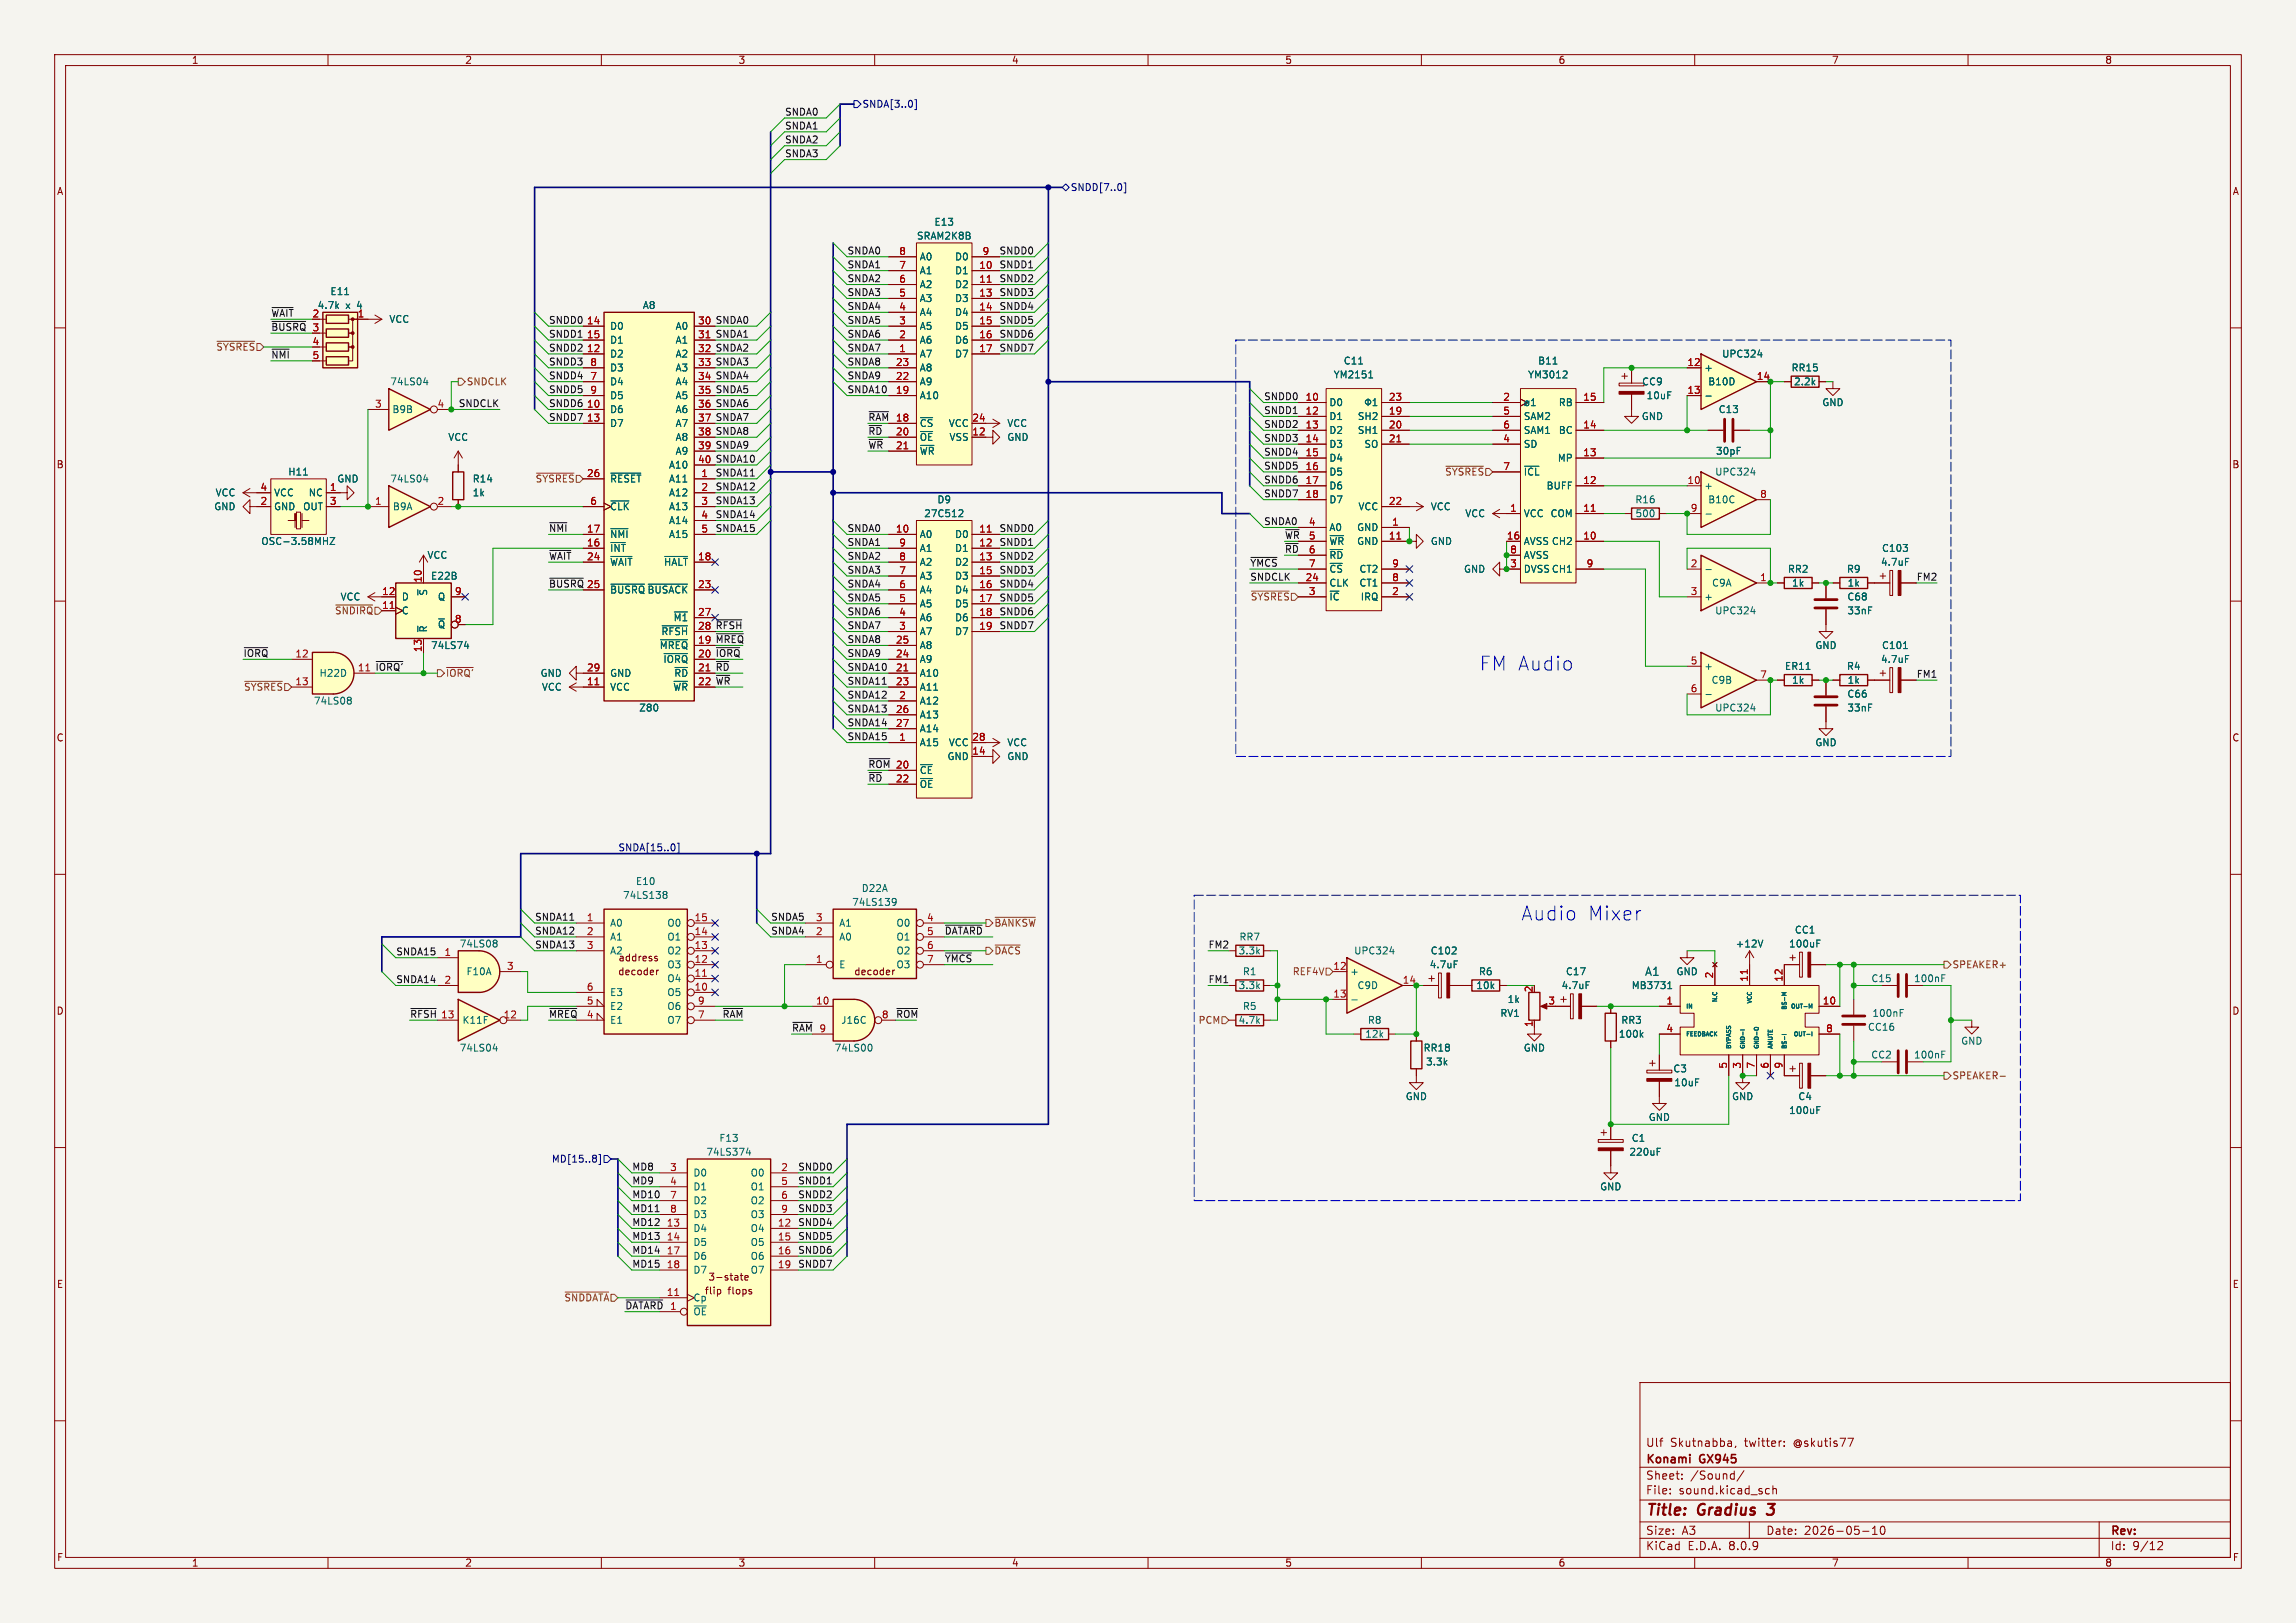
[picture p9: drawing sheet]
<svg xmlns="http://www.w3.org/2000/svg" width="420mm" height="297mm" viewBox="0 0 420 297" stroke-linecap="round" stroke-linejoin="round" font-family="sans-serif">
<defs><g id="words">
<g font-size="3.5" fill="#0000c2">
<text x="270.5" y="122.9">FM Audio</text>
<text x="278.1" y="168.7">Audio</text>
<text x="290.3" y="168.7">Mixer</text>
</g>
<g font-size="2.8" fill="#840000">
<text x="301" y="277.9">Title:</text>
<text x="310.6" y="277.9">Gradius</text>
<text x="324.2" y="277.9">3</text>
</g>
<text font-size="2.1" fill="#006464" x="300.8" y="178.8">A1</text>
<g font-size="2.1" fill="#840000">
<text x="301" y="268.2">Konami</text>
<text x="301" y="265">Ulf</text>
<text x="305.5" y="265">Skutnabba,</text>
<text x="311" y="268.2">GX945</text>
<text x="319.2" y="265">twitter:</text>
<text x="328.2" y="265">@skutis77</text>
<text x="301" y="273.7">File:</text>
<text x="301" y="271">Sheet:</text>
<text x="307.1" y="273.7">sound.kicad_sch</text>
<text x="309.2" y="271">/Sound/</text>
<text x="301" y="281.1">Size:</text>
<text x="307.6" y="281.1">A3</text>
<text x="323" y="281.1">Date:</text>
<text x="330" y="281.1">2026-05-10</text>
<text x="386" y="281.3">Rev:</text>
<text x="301" y="283.9">KiCad</text>
<text x="308.7" y="283.9">E.D.A.</text>
<text x="316.3" y="283.9">8.0.9</text>
<text x="386" y="283.9">Id:</text>
<text x="390.1" y="283.9">9/12</text>
</g>
<g font-size="1.8" fill="#840000">
<text x="35" y="11.9">1</text>
<text x="85" y="11.9">2</text>
<text x="135" y="11.9">3</text>
<text x="185" y="11.9">4</text>
<text x="235" y="11.9">5</text>
<text x="285" y="11.9">6</text>
<text x="335" y="11.9">7</text>
<text x="385" y="11.9">8</text>
<text x="10.3" y="35.9">A</text>
<text x="408.3" y="35.9">A</text>
<text x="10.3" y="85.9">B</text>
<text x="408.2" y="85.9">B</text>
<text x="10.3" y="135.9">C</text>
<text x="408.2" y="135.9">C</text>
<text x="113" y="178.7">decoder</text>
<text x="113" y="176.1">address</text>
<text x="156.2" y="178.7">decoder</text>
<text x="10.3" y="185.9">D</text>
<text x="408.2" y="185.9">D</text>
<text x="10.3" y="235.9">E</text>
<text x="128.8" y="237.1">flip</text>
<text x="129.5" y="234.6">3-state</text>
<text x="133.2" y="237.1">flops</text>
<text x="408.3" y="235.9">E</text>
<text x="10.3" y="285.9">F</text>
<text x="35" y="286.9">1</text>
<text x="85" y="286.9">2</text>
<text x="135" y="286.9">3</text>
<text x="185" y="286.9">4</text>
<text x="235" y="286.9">5</text>
<text x="285" y="286.9">6</text>
<text x="335" y="286.9">7</text>
<text x="385" y="286.9">8</text>
<text x="408.3" y="285.9">F</text>
</g>
<g font-size="1.8" fill="#0f0f0f">
<text x="143.5" y="23.8">SNDA1</text>
<text x="143.5" y="21.2">SNDA0</text>
<text x="143.5" y="28.9">SNDA3</text>
<text x="143.5" y="26.3">SNDA2</text>
<text x="154.9" y="46.6">SNDA0</text>
<text x="182.7" y="46.6">SNDD0</text>
<text x="154.9" y="49.2">SNDA1</text>
<text x="154.9" y="51.7">SNDA2</text>
<text x="182.7" y="51.7">SNDD2</text>
<text x="182.7" y="49.2">SNDD1</text>
<text x="49.5" y="58.1">~{WAIT} 2</text>
<text x="100.3" y="59.3">SNDD0</text>
<text x="130.8" y="59.3">SNDA0</text>
<text x="154.9" y="54.3">SNDA3</text>
<text x="154.9" y="59.3">SNDA5</text>
<text x="154.9" y="56.8">SNDA4</text>
<text x="182.7" y="56.8">SNDD4</text>
<text x="182.7" y="54.3">SNDD3</text>
<text x="182.7" y="59.3">SNDD5</text>
<text x="49.5" y="65.7">~{NMI}</text>
<text x="49.5" y="60.6">~{BUSRQ}</text>
<text x="100.3" y="64.4">SNDD2</text>
<text x="100.3" y="61.9">SNDD1</text>
<text x="130.8" y="64.4">SNDA2</text>
<text x="130.8" y="61.9">SNDA1</text>
<text x="154.9" y="64.4">SNDA7</text>
<text x="154.9" y="61.9">SNDA6</text>
<text x="182.7" y="61.9">SNDD6</text>
<text x="182.7" y="64.4">SNDD7</text>
<text x="100.3" y="69.5">SNDD4</text>
<text x="100.3" y="67">SNDD3</text>
<text x="130.8" y="67">SNDA3</text>
<text x="130.8" y="69.5">SNDA4</text>
<text x="154.9" y="67">SNDA8</text>
<text x="154.9" y="69.5">SNDA9</text>
<text x="83.8" y="74.6">SNDCLK</text>
<text x="100.3" y="74.6">SNDD6</text>
<text x="100.3" y="77.1">SNDD7</text>
<text x="100.3" y="72">SNDD5</text>
<text x="130.8" y="77.1">SNDA7</text>
<text x="130.8" y="72">SNDA5</text>
<text x="130.8" y="74.6">SNDA6</text>
<text x="154.9" y="72">SNDA10</text>
<text x="158.7" y="77.1">~{RAM}</text>
<text x="231.1" y="73.3">SNDD0</text>
<text x="231.1" y="75.9">SNDD1</text>
<text x="130.8" y="79.7">SNDA8</text>
<text x="130.8" y="82.2">SNDA9</text>
<text x="158.7" y="82.2">~{WR}21</text>
<text x="158.7" y="79.7">~{RD}20</text>
<text x="231.1" y="80.9">SNDD3</text>
<text x="231.1" y="78.4">SNDD2</text>
<text x="231.1" y="83.5">SNDD4</text>
<text x="130.8" y="84.7">SNDA10</text>
<text x="130.8" y="89.8">SNDA12</text>
<text x="130.8" y="87.3">SNDA11</text>
<text x="231.1" y="88.6">SNDD6</text>
<text x="231.1" y="86">SNDD5</text>
<text x="130.8" y="92.4">SNDA13</text>
<text x="130.8" y="94.9">SNDA14</text>
<text x="231.1" y="91.1">SNDD7</text>
<text x="100.3" y="97.4">~{NMI}</text>
<text x="130.8" y="97.4">SNDA15</text>
<text x="154.9" y="97.4">SNDA0</text>
<text x="154.9" y="100">SNDA1</text>
<text x="182.7" y="97.4">SNDD0</text>
<text x="182.7" y="100">SNDD1</text>
<text x="231.1" y="96.2">SNDA0</text>
<text x="100.3" y="102.5">~{WAIT} 24</text>
<text x="100.3" y="107.6">~{BUSRQ}</text>
<text x="154.9" y="107.6">SNDA4</text>
<text x="154.9" y="102.5">SNDA2</text>
<text x="154.9" y="105.1">SNDA3</text>
<text x="182.7" y="105.1">SNDD3</text>
<text x="182.7" y="102.5">SNDD2</text>
<text x="182.7" y="107.6">SNDD4</text>
<text x="228.6" y="103.8">~{YMCS}</text>
<text x="228.6" y="106.3">SNDCLK</text>
<text x="350.5" y="106.3">FM2</text>
<text x="154.9" y="110.1">SNDA5</text>
<text x="154.9" y="112.7">SNDA6</text>
<text x="182.7" y="110.1">SNDD5</text>
<text x="182.7" y="112.7">SNDD6</text>
<text x="130.8" y="115.2">~{RFSH}</text>
<text x="130.8" y="117.8">~{MREQ}</text>
<text x="154.9" y="115.2">SNDA7</text>
<text x="154.9" y="117.8">SNDA8</text>
<text x="182.7" y="115.2">SNDD7</text>
<text x="44.4" y="120.3">~{IORQ}</text>
<text x="68.6" y="122.8">~{IORQ'}</text>
<text x="130.8" y="122.8">~{RD}</text>
<text x="130.8" y="120.3">~{IORQ}</text>
<text x="130.8" y="125.4">~{WR}</text>
<text x="154.9" y="120.3">SNDA9</text>
<text x="154.9" y="122.8">SNDA10</text>
<text x="154.9" y="125.4">SNDA11</text>
<text x="350.5" y="124.1">FM1</text>
<text x="154.9" y="130.5">SNDA13</text>
<text x="154.9" y="127.9">SNDA12</text>
<text x="154.9" y="135.5">SNDA15</text>
<text x="154.9" y="133">SNDA14</text>
<text x="158.7" y="143.2">~{RD}22</text>
<text x="158.7" y="140.6">~{ROM}</text>
<text x="97.8" y="173.6">SNDA13</text>
<text x="97.8" y="168.6">SNDA11</text>
<text x="97.8" y="171.1">SNDA12</text>
<text x="141" y="171.1">SNDA4</text>
<text x="141" y="168.6">SNDA5</text>
<text x="172.7" y="171.1">~{DATARD}</text>
<text x="221" y="173.6">FM2</text>
<text x="72.4" y="180">SNDA14</text>
<text x="72.4" y="174.9">SNDA15</text>
<text x="172.7" y="176.2">~{YMCS}</text>
<text x="221" y="180">FM1</text>
<text x="74.9" y="186.3">~{RFSH}</text>
<text x="100.3" y="186.3">~{MREQ}4</text>
<text x="132.1" y="186.3">~{RAM}</text>
<text x="144.8" y="188.9">~{RAM}</text>
<text x="163.8" y="186.3">~{ROM}</text>
<text x="115.6" y="214.3">MD8</text>
<text x="145.9" y="214.3">SNDD0</text>
<text x="115.6" y="219.4">MD10</text>
<text x="115.6" y="216.8">MD9</text>
<text x="115.6" y="221.9">MD11</text>
<text x="145.9" y="219.4">SNDD2</text>
<text x="145.9" y="216.8">SNDD1</text>
<text x="145.9" y="221.9">SNDD3</text>
<text x="115.6" y="227">MD13</text>
<text x="115.6" y="224.4">MD12</text>
<text x="145.9" y="224.4">SNDD4</text>
<text x="145.9" y="227">SNDD5</text>
<text x="115.6" y="229.5">MD14</text>
<text x="115.6" y="232.1">MD15</text>
<text x="145.9" y="229.5">SNDD6</text>
<text x="145.9" y="232.1">SNDD7</text>
<text x="114.3" y="239.7">~{DATARD}</text>
</g>
<g font-size="1.8" fill="#000084">
<text x="157.7" y="19.9">SNDA[3..0]</text>
<text x="195.8" y="35.2">SNDD[7..0]</text>
<text x="113" y="155.9">SNDA[15..0]</text>
<text x="100.8" y="213">MD[15..8]</text>
</g>
<g font-size="1.8" fill="#006464">
<text x="170.8" y="41.5">E13</text>
<text x="167.6" y="44">SRAM2K8B</text>
<text x="168.1" y="47.9">A0</text>
<text x="174.6" y="47.9">D0</text>
<text x="168.1" y="52.9">A2</text>
<text x="168.1" y="50.4">A1</text>
<text x="174.6" y="50.4">D1</text>
<text x="174.6" y="52.9">D2</text>
<text x="58" y="56.7">4.7k</text>
<text x="60.3" y="54.2">E11</text>
<text x="63.2" y="56.7">x</text>
<text x="65.4" y="56.7">4</text>
<text x="71.1" y="59.3">VCC</text>
<text x="117.5" y="56.7">A8</text>
<text x="168.1" y="58">A4</text>
<text x="168.1" y="55.5">A3</text>
<text x="174.6" y="55.5">D3</text>
<text x="174.6" y="58">D4</text>
<text x="111.5" y="65.6">D2</text>
<text x="111.5" y="60.6">D0</text>
<text x="111.5" y="63.1">D1</text>
<text x="123.5" y="60.6">A0</text>
<text x="123.5" y="63.1">A1</text>
<text x="123.5" y="65.6">A2</text>
<text x="168.1" y="65.6">A7</text>
<text x="168.1" y="63.1">A6</text>
<text x="168.1" y="60.6">A5</text>
<text x="174.6" y="60.6">D5</text>
<text x="174.6" y="63.1">D6</text>
<text x="174.6" y="65.6">D7</text>
<text x="314.9" y="65.6">UPC324</text>
<text x="71.3" y="70.7">74LS04</text>
<text x="111.5" y="70.7">D4</text>
<text x="111.5" y="68.2">D3</text>
<text x="123.5" y="68.2">A3</text>
<text x="123.5" y="70.7">A4</text>
<text x="168.1" y="70.7">A9</text>
<text x="168.1" y="68.2">A8</text>
<text x="243.9" y="69.4">YM2151</text>
<text x="245.7" y="66.9">C11</text>
<text x="279.4" y="69.4">YM3012</text>
<text x="281.3" y="66.9">B11</text>
<text x="300.3" y="70.7">CC9</text>
<text x="311.7" y="68.2">+</text>
<text x="312.4" y="70.7">B10D</text>
<text x="327.6" y="68.2">RR15</text>
<text x="328.1" y="70.7">2.2k</text>
<text x="71.7" y="75.8">B9B</text>
<text x="111.5" y="75.8">D6</text>
<text x="111.5" y="73.3">D5</text>
<text x="123.5" y="73.3">A5</text>
<text x="123.5" y="75.8">A6</text>
<text x="168.1" y="73.3">A10</text>
<text x="243.1" y="74.5">D0</text>
<text x="243.1" y="77.1">D1</text>
<text x="248.3" y="77.1">SH2</text>
<text x="278.6" y="77.1">SAM2</text>
<text x="285" y="74.5">RB</text>
<text x="300.2" y="77.1">GND</text>
<text x="301.1" y="73.3">10uF</text>
<text x="314.3" y="75.8">C13</text>
<text x="333.2" y="74.5">GND</text>
<text x="81.9" y="80.9">VCC</text>
<text x="111.5" y="78.3">D7</text>
<text x="123.5" y="78.3">A7</text>
<text x="123.5" y="80.9">A8</text>
<text x="123.5" y="83.4">A9</text>
<text x="168.1" y="78.3">~{CS} VCC</text>
<text x="168.1" y="80.9">~{OE} VSS</text>
<text x="168.1" y="83.4">~{WR}</text>
<text x="184.2" y="80.9">GND</text>
<text x="184.2" y="78.3">VCC</text>
<text x="243.1" y="79.6">D2</text>
<text x="243.1" y="82.1">D3</text>
<text x="248.3" y="79.6">SH1</text>
<text x="249.5" y="82.1">SO</text>
<text x="278.6" y="82.1">SD</text>
<text x="278.6" y="79.6">SAM1</text>
<text x="285" y="79.6">BC</text>
<text x="313.8" y="83.4">30pF</text>
<text x="52.6" y="87.2">H11</text>
<text x="61.6" y="88.5">GND</text>
<text x="71.3" y="88.5">74LS04</text>
<text x="86.4" y="88.5">R14</text>
<text x="111.5" y="88.5">~{RESET}</text>
<text x="122.3" y="88.5">A11</text>
<text x="122.3" y="86">A10</text>
<text x="243.1" y="84.7">D4</text>
<text x="243.1" y="87.2">D5</text>
<text x="243.1" y="89.8">D6</text>
<text x="278.6" y="87.2">~{ICL}</text>
<text x="282.8" y="89.8">BUFF</text>
<text x="284.9" y="84.7">MP</text>
<text x="311.7" y="89.8">+</text>
<text x="313.6" y="87.2">UPC324</text>
<text x="39.1" y="93.6">GND</text>
<text x="39.3" y="91">VCC</text>
<text x="50" y="93.6">GND</text>
<text x="50" y="91">VCC</text>
<text x="55.4" y="93.6">OUT</text>
<text x="56.4" y="91">NC</text>
<text x="71.8" y="93.6">B9A</text>
<text x="86.4" y="91">1k</text>
<text x="111.5" y="93.6">~{CLK}</text>
<text x="122.3" y="91">A12</text>
<text x="122.3" y="93.6">A13</text>
<text x="169" y="94.8">27C512</text>
<text x="171.4" y="92.3">D9</text>
<text x="243.1" y="92.3">D7</text>
<text x="248.4" y="93.6">VCC</text>
<text x="261.6" y="93.6">VCC</text>
<text x="267.9" y="94.8">VCC</text>
<text x="278.6" y="94.8">VCC COM</text>
<text x="299" y="92.3">R16</text>
<text x="299.1" y="94.8">500</text>
<text x="312.4" y="92.3">B10C</text>
<text x="47.7" y="99.9">OSC-3.58MHZ</text>
<text x="111.5" y="101.2">~{INT}</text>
<text x="111.5" y="98.7">~{NMI}</text>
<text x="122.3" y="96.1">A14</text>
<text x="122.3" y="98.7">A15</text>
<text x="168.1" y="98.7">A0</text>
<text x="168.1" y="101.2">A1</text>
<text x="174.6" y="98.7">D0</text>
<text x="174.6" y="101.2">D1</text>
<text x="243.1" y="97.4">A0</text>
<text x="243.1" y="99.9">~{WR}GND</text>
<text x="248.1" y="97.4">GND</text>
<text x="261.6" y="99.9">GND</text>
<text x="278.6" y="99.9">AVSS CH2</text>
<text x="344.2" y="101.2">C103</text>
<text x="78.1" y="102.5">VCC</text>
<text x="78.7" y="106.3">E22B</text>
<text x="111.5" y="103.7">~{WAIT}</text>
<text x="121.4" y="103.7">~{HALT}</text>
<text x="168.1" y="106.3">A3</text>
<text x="168.1" y="103.7">A2</text>
<text x="174.6" y="103.7">D2</text>
<text x="174.6" y="106.3">D3</text>
<text x="243.1" y="107.5">CLK</text>
<text x="243.1" y="102.5">~{RD}</text>
<text x="243.1" y="105">~{CS} CT2</text>
<text x="248.6" y="107.5">CT1</text>
<text x="267.7" y="105">GND</text>
<text x="278.6" y="105">DVSS CH1</text>
<text x="278.6" y="102.5">AVSS</text>
<text x="313.1" y="107.5">C9A</text>
<text x="327" y="105">RR2</text>
<text x="327.7" y="107.5">1k</text>
<text x="337.7" y="105">R9</text>
<text x="337.9" y="107.5">1k</text>
<text x="344" y="103.7">4.7uF</text>
<text x="62.2" y="110.1">VCC</text>
<text x="73.4" y="112.6">C</text>
<text x="73.4" y="110.1">D</text>
<text x="78.3" y="109.1" transform="rotate(-90 78.3 109.1)">~{S}</text>
<text x="80" y="110.1">Q</text>
<text x="111.5" y="108.8">~{BUSRQ}</text>
<text x="118.3" y="108.8">~{BUSACK}</text>
<text x="123.1" y="113.9">~{M1}</text>
<text x="168.1" y="113.9">A6</text>
<text x="168.1" y="111.4">A5</text>
<text x="168.1" y="108.8">A4</text>
<text x="174.6" y="108.8">D4</text>
<text x="174.6" y="111.4">D5</text>
<text x="174.6" y="113.9">D6</text>
<text x="243.1" y="110.1">~{IC}</text>
<text x="248.8" y="110.1">IRQ</text>
<text x="311.7" y="110.1">+</text>
<text x="313.6" y="112.6">UPC324</text>
<text x="337.8" y="110.1">C68</text>
<text x="337.8" y="112.6">33nF</text>
<text x="78.3" y="115.8" transform="rotate(-90 78.3 115.8)">~{R}</text>
<text x="78.7" y="119">74LS74</text>
<text x="80" y="115.2">~{Q}</text>
<text x="120.6" y="119">~{MREQ}</text>
<text x="120.9" y="116.4">~{RFSH}</text>
<text x="168.1" y="119">A8</text>
<text x="168.1" y="116.4">A7</text>
<text x="174.6" y="116.4">D7</text>
<text x="332" y="119">GND</text>
<text x="344.2" y="119">C101</text>
<text x="58.3" y="124.1">H22D</text>
<text x="98.8" y="124.1">GND</text>
<text x="111.5" y="124.1">GND</text>
<text x="121.2" y="121.5">~{IORQ}</text>
<text x="123.2" y="124.1">~{RD}</text>
<text x="168.1" y="124.1">A10</text>
<text x="168.1" y="121.5">A9</text>
<text x="311.7" y="122.8">+</text>
<text x="313" y="125.3">C9B</text>
<text x="326.4" y="122.8">ER11</text>
<text x="327.7" y="125.3">1k</text>
<text x="337.7" y="122.8">R4</text>
<text x="337.9" y="125.3">1k</text>
<text x="344" y="121.5">4.7uF</text>
<text x="57.3" y="129.1">74LS08</text>
<text x="99" y="126.6">VCC</text>
<text x="111.5" y="126.6">VCC</text>
<text x="116.8" y="130.4">Z80</text>
<text x="123.1" y="126.6">~{WR}</text>
<text x="168.1" y="129.1">A12</text>
<text x="168.1" y="126.6">A11</text>
<text x="168.1" y="131.7">A13</text>
<text x="313.6" y="130.4">UPC324</text>
<text x="337.8" y="127.9">C66</text>
<text x="337.8" y="130.4">33nF</text>
<text x="168.1" y="136.8">A15</text>
<text x="168.1" y="134.2">A14</text>
<text x="173.5" y="136.8">VCC</text>
<text x="184.2" y="136.8">VCC</text>
<text x="332" y="136.8">GND</text>
<text x="168.1" y="141.8">~{CE}</text>
<text x="173.2" y="139.3">GND</text>
<text x="184.2" y="139.3">GND</text>
<text x="168.1" y="144.4">~{OE}</text>
<text x="113.9" y="164.7">74LS138</text>
<text x="116.2" y="162.2">E10</text>
<text x="155.8" y="166">74LS139</text>
<text x="157.5" y="163.4">D22A</text>
<text x="84" y="173.6">74LS08</text>
<text x="111.5" y="169.8">A0</text>
<text x="111.5" y="172.3">A1</text>
<text x="122" y="172.3">O1</text>
<text x="122" y="169.8">O0</text>
<text x="153.4" y="172.3">A0</text>
<text x="153.4" y="169.8">A1</text>
<text x="163.9" y="169.8">O0</text>
<text x="163.9" y="172.3">O1</text>
<text x="226.6" y="172.3">RR7</text>
<text x="317.4" y="173.6">+12V</text>
<text x="327.2" y="173.6">100uF</text>
<text x="328.2" y="171">CC1</text>
<text x="85.2" y="178.7">F10A</text>
<text x="111.5" y="174.9">A2</text>
<text x="122" y="179.9">O4</text>
<text x="122" y="177.4">O3</text>
<text x="122" y="174.9">O2</text>
<text x="153.4" y="177.4">E</text>
<text x="163.9" y="174.9">O2</text>
<text x="163.9" y="177.4">O3</text>
<text x="226.5" y="174.9">3.3k</text>
<text x="227.3" y="178.7">R1</text>
<text x="246.9" y="178.7">+</text>
<text x="247.6" y="174.9">UPC324</text>
<text x="261.4" y="177.4">4.7uF</text>
<text x="261.6" y="174.9">C102</text>
<text x="270.4" y="178.7">R6</text>
<text x="286.3" y="178.7">C17</text>
<text x="306.6" y="178.7">GND</text>
<text x="342.2" y="179.9">C15</text>
<text x="350" y="179.9">100nF</text>
<text x="111.5" y="185">E2</text>
<text x="111.5" y="182.5">E3</text>
<text x="122" y="182.5">O5</text>
<text x="122" y="185">O6</text>
<text x="226.5" y="181.2">3.3k</text>
<text x="227.3" y="185">R5</text>
<text x="248.2" y="181.2">C9D</text>
<text x="270" y="181.2">10k</text>
<text x="275.7" y="183.7">1k</text>
<text x="285.6" y="181.2">4.7uF</text>
<text x="298.4" y="181.2">MB3731</text>
<text x="84.5" y="187.6">K11F</text>
<text x="111.5" y="187.6">E1</text>
<text x="122" y="187.6">O7</text>
<text x="153.8" y="187.6">J16C</text>
<text x="226.5" y="187.6">4.7k</text>
<text x="249.6" y="190.1">12k</text>
<text x="250.1" y="187.6">R8</text>
<text x="274.3" y="186.3">RV1</text>
<text x="296" y="190.1">100k</text>
<text x="296.5" y="187.6">RR3</text>
<text x="341.6" y="188.8">CC16</text>
<text x="342.4" y="186.3">100nF</text>
<text x="358.6" y="191.4">GND</text>
<text x="84" y="192.6">74LS04</text>
<text x="152.6" y="192.6">74LS00</text>
<text x="260.3" y="192.6">RR18</text>
<text x="260.8" y="195.2">3.3k</text>
<text x="278.6" y="192.6">GND</text>
<text x="306" y="196.4">C3</text>
<text x="342.2" y="193.9">CC2</text>
<text x="350" y="193.9">100nF</text>
<text x="257" y="201.5">GND</text>
<text x="306.2" y="199">10uF</text>
<text x="316.7" y="201.5">GND</text>
<text x="328.9" y="201.5">C4</text>
<text x="131.5" y="209.1">F13</text>
<text x="298.4" y="209.1">C1</text>
<text x="301.5" y="205.3">GND</text>
<text x="327.2" y="204.1">100uF</text>
<text x="126.7" y="215.5">D0</text>
<text x="129.1" y="211.7">74LS374</text>
<text x="137.2" y="215.5">O0</text>
<text x="298" y="211.7">220uF</text>
<text x="126.7" y="218">D1</text>
<text x="126.7" y="220.6">D2</text>
<text x="137.2" y="218">O1</text>
<text x="137.2" y="220.6">O2</text>
<text x="292.6" y="218">GND</text>
<text x="126.7" y="225.7">D4</text>
<text x="126.7" y="223.1">D3</text>
<text x="137.2" y="225.7">O4</text>
<text x="137.2" y="223.1">O3</text>
<text x="126.7" y="228.2">D5</text>
<text x="126.7" y="230.7">D6</text>
<text x="126.7" y="233.3">D7</text>
<text x="137.2" y="228.2">O5</text>
<text x="137.2" y="230.7">O6</text>
<text x="137.2" y="233.3">O7</text>
<text x="126.7" y="238.4">Cp</text>
<text x="126.7" y="240.9">~{OE}</text>
</g>
<g font-size="1.8" fill="#a90000">
<text x="164.4" y="46.7">8</text>
<text x="179.6" y="46.7">9</text>
<text x="164.4" y="51.8">6</text>
<text x="164.4" y="49.3">7</text>
<text x="179" y="49.3">10</text>
<text x="179" y="51.8">11</text>
<text x="57.1" y="58.2">2</text>
<text x="65.3" y="58.2">1</text>
<text x="107.3" y="59.4">14</text>
<text x="127.6" y="59.4">30</text>
<text x="164.4" y="59.4">3</text>
<text x="164.4" y="56.9">4</text>
<text x="164.4" y="54.4">5</text>
<text x="179" y="54.4">13</text>
<text x="179" y="56.9">14</text>
<text x="179" y="59.4">15</text>
<text x="57.1" y="60.7">3</text>
<text x="57.1" y="63.2">4</text>
<text x="57.1" y="65.8">5</text>
<text x="107.3" y="64.5">12</text>
<text x="107.3" y="62">15</text>
<text x="127.6" y="62">31</text>
<text x="127.6" y="64.5">32</text>
<text x="164.4" y="64.5">1</text>
<text x="164.4" y="62">2</text>
<text x="179" y="62">16</text>
<text x="179" y="64.5">17</text>
<text x="107.9" y="69.6">7</text>
<text x="107.9" y="67.1">8</text>
<text x="127.6" y="67.1">33</text>
<text x="127.6" y="69.6">34</text>
<text x="163.8" y="69.6">22</text>
<text x="163.8" y="67.1">23</text>
<text x="308.6" y="67.1">12</text>
<text x="321.3" y="69.6">14</text>
<text x="68.5" y="74.7">3</text>
<text x="79.9" y="74.7">4</text>
<text x="107.3" y="74.7">10</text>
<text x="107.3" y="77.2">13</text>
<text x="107.9" y="72.1">9</text>
<text x="127.6" y="72.1">35</text>
<text x="127.6" y="74.7">36</text>
<text x="127.6" y="77.2">37</text>
<text x="163.8" y="77.2">18</text>
<text x="163.8" y="72.1">19</text>
<text x="177.8" y="77.2">24</text>
<text x="238.7" y="73.4">10</text>
<text x="238.7" y="75.9">12</text>
<text x="254" y="75.9">19</text>
<text x="254" y="73.4">23</text>
<text x="274.9" y="73.4">2</text>
<text x="274.9" y="75.9">5</text>
<text x="289.5" y="73.4">15</text>
<text x="308.6" y="72.1">13</text>
<text x="127.6" y="79.8">38</text>
<text x="127.6" y="82.3">39</text>
<text x="163.8" y="79.8">20</text>
<text x="163.8" y="82.3">21</text>
<text x="177.8" y="79.8">12</text>
<text x="238.7" y="78.5">13</text>
<text x="238.7" y="81">14</text>
<text x="238.7" y="83.6">15</text>
<text x="254" y="78.5">20</text>
<text x="254" y="81">21</text>
<text x="274.9" y="81">4</text>
<text x="274.9" y="78.5">6</text>
<text x="289.5" y="83.6">13</text>
<text x="289.5" y="78.5">14</text>
<text x="47.6" y="89.9">4</text>
<text x="60.3" y="89.9">1</text>
<text x="107.3" y="87.4">26</text>
<text x="127.6" y="84.8">40</text>
<text x="128.2" y="87.4">1</text>
<text x="128.2" y="89.9">2</text>
<text x="238.7" y="86.1">16</text>
<text x="238.7" y="88.6">17</text>
<text x="274.9" y="86.1">7</text>
<text x="289.5" y="88.6">12</text>
<text x="308.6" y="88.6">10</text>
<text x="47.6" y="92.5">2</text>
<text x="60.3" y="92.5">3</text>
<text x="68.5" y="92.5">1</text>
<text x="79.9" y="92.5">2</text>
<text x="107.9" y="92.5">6</text>
<text x="128.2" y="92.5">3</text>
<text x="128.2" y="95">4</text>
<text x="238.7" y="91.2">18</text>
<text x="254" y="92.5">22</text>
<text x="276.2" y="93.7">1</text>
<text x="289.5" y="93.7">11</text>
<text x="309.2" y="93.7">9</text>
<text x="321.9" y="91.2">8</text>
<text x="107.3" y="100.1">16</text>
<text x="107.3" y="97.5">17</text>
<text x="128.2" y="97.5">5</text>
<text x="163.8" y="97.5">10</text>
<text x="164.4" y="100.1">9</text>
<text x="179" y="97.5">11</text>
<text x="179" y="100.1">12</text>
<text x="239.3" y="96.3">4</text>
<text x="239.3" y="98.8">5</text>
<text x="239.3" y="101.3">6</text>
<text x="254" y="98.8">11</text>
<text x="254.6" y="96.3">1</text>
<text x="275.5" y="98.8">16</text>
<text x="276.2" y="101.3">8</text>
<text x="289.5" y="98.8">10</text>
<text x="77.2" y="106.7" transform="rotate(-90 77.2 106.7)">10</text>
<text x="107.3" y="107.7">25</text>
<text x="107.3" y="102.6">24</text>
<text x="127.6" y="102.6">18</text>
<text x="127.6" y="107.7">23</text>
<text x="164.4" y="107.7">6</text>
<text x="164.4" y="105.2">7</text>
<text x="164.4" y="102.6">8</text>
<text x="179" y="102.6">13</text>
<text x="179" y="105.2">15</text>
<text x="179" y="107.7">16</text>
<text x="238.7" y="106.4">24</text>
<text x="239.3" y="103.9">7</text>
<text x="254.6" y="106.4">8</text>
<text x="254.6" y="103.9">9</text>
<text x="276.2" y="103.9">3</text>
<text x="290.1" y="103.9">9</text>
<text x="309.2" y="103.9">2</text>
<text x="321.9" y="106.4">1</text>
<text x="69.8" y="111.5">11</text>
<text x="69.8" y="109">12</text>
<text x="83.1" y="109">9</text>
<text x="127.6" y="112.8">27</text>
<text x="164.4" y="112.8">4</text>
<text x="164.4" y="110.2">5</text>
<text x="179" y="110.2">17</text>
<text x="179" y="112.8">18</text>
<text x="239.3" y="109">3</text>
<text x="254.6" y="109">2</text>
<text x="309.2" y="109">3</text>
<text x="77.2" y="119.4" transform="rotate(-90 77.2 119.4)">13</text>
<text x="83.1" y="114">8</text>
<text x="127.6" y="117.9">19</text>
<text x="127.6" y="115.3">28</text>
<text x="163.8" y="117.9">25</text>
<text x="164.4" y="115.3">3</text>
<text x="179" y="115.3">19</text>
<text x="53.9" y="120.4">12</text>
<text x="53.9" y="125.5">13</text>
<text x="65.4" y="122.9">11</text>
<text x="107.3" y="125.5">11</text>
<text x="107.3" y="122.9">29</text>
<text x="127.6" y="120.4">20</text>
<text x="127.6" y="122.9">21</text>
<text x="127.6" y="125.5">22</text>
<text x="163.8" y="122.9">21</text>
<text x="163.8" y="125.5">23</text>
<text x="163.8" y="120.4">24</text>
<text x="309.2" y="121.7">5</text>
<text x="321.9" y="124.2">7</text>
<text x="163.8" y="130.6">26</text>
<text x="164.4" y="128">2</text>
<text x="309.2" y="126.7">6</text>
<text x="163.8" y="133.1">27</text>
<text x="164.4" y="135.6">1</text>
<text x="177.8" y="135.6">28</text>
<text x="163.8" y="140.7">20</text>
<text x="163.8" y="143.3">22</text>
<text x="177.8" y="138.2">14</text>
<text x="107.2" y="168.7">1</text>
<text x="107.2" y="171.2">2</text>
<text x="107.2" y="173.7">3</text>
<text x="127" y="173.7">13</text>
<text x="127" y="171.2">14</text>
<text x="127" y="168.7">15</text>
<text x="149.2" y="171.2">2</text>
<text x="149.2" y="168.7">3</text>
<text x="169.5" y="168.7">4</text>
<text x="169.5" y="171.2">5</text>
<text x="169.5" y="173.7">6</text>
<text x="81.2" y="175">1</text>
<text x="92.6" y="177.5">3</text>
<text x="127" y="178.8">11</text>
<text x="127" y="176.3">12</text>
<text x="149.2" y="176.3">1</text>
<text x="169.5" y="176.3">7</text>
<text x="243.8" y="177.5">12</text>
<text x="313.4" y="179.1" transform="rotate(-90 313.4 179.1)">2</text>
<text x="319.8" y="179.7" transform="rotate(-90 319.8 179.7)">11</text>
<text x="326.1" y="179.7" transform="rotate(-90 326.1 179.7)">12</text>
<text x="81.2" y="180.1">2</text>
<text x="107.2" y="183.9">5</text>
<text x="107.2" y="181.4">6</text>
<text x="127" y="181.4">10</text>
<text x="127.6" y="183.9">9</text>
<text x="149.2" y="183.9">10</text>
<text x="243.8" y="182.6">13</text>
<text x="256.5" y="180.1">14</text>
<text x="280.4" y="181.7" transform="rotate(-90 280.4 181.7)">2</text>
<text x="283.1" y="183.9">3</text>
<text x="304.7" y="183.9">1</text>
<text x="333.3" y="183.9">10</text>
<text x="80.6" y="186.4">13</text>
<text x="92" y="186.4">12</text>
<text x="127.6" y="186.4">7</text>
<text x="149.8" y="189">9</text>
<text x="161.2" y="186.4">8</text>
<text x="280.4" y="188" transform="rotate(-90 280.4 188)">1</text>
<text x="304.7" y="189">4</text>
<text x="333.9" y="189">8</text>
<text x="316" y="195.7" transform="rotate(-90 316 195.7)">5</text>
<text x="318.5" y="195.7" transform="rotate(-90 318.5 195.7)">3</text>
<text x="321.1" y="195.7" transform="rotate(-90 321.1 195.7)">7</text>
<text x="323.6" y="195.7" transform="rotate(-90 323.6 195.7)">6</text>
<text x="326.1" y="195.7" transform="rotate(-90 326.1 195.7)">9</text>
<text x="122.5" y="214.4">3</text>
<text x="142.8" y="214.4">2</text>
<text x="122.5" y="216.9">4</text>
<text x="122.5" y="219.5">7</text>
<text x="122.5" y="222">8</text>
<text x="142.8" y="216.9">5</text>
<text x="142.8" y="219.5">6</text>
<text x="142.8" y="222">9</text>
<text x="121.9" y="224.5">13</text>
<text x="121.9" y="227.1">14</text>
<text x="142.2" y="224.5">12</text>
<text x="142.2" y="227.1">15</text>
<text x="121.9" y="229.6">17</text>
<text x="121.9" y="232.2">18</text>
<text x="142.2" y="229.6">16</text>
<text x="142.2" y="232.2">19</text>
<text x="121.9" y="237.2">11</text>
<text x="122.5" y="239.8">1</text>
</g>
<g font-size="1.8" fill="#725600">
<text x="39.5" y="64.4">~{SYSRES}</text>
<text x="85.3" y="70.7">SNDCLK</text>
<text x="97.9" y="88.5">~{SYSRES}</text>
<text x="264.3" y="87.2">~{SYSRES}</text>
<text x="61.2" y="112.6">~{SNDIRQ}</text>
<text x="228.7" y="110.1">~{SYSRES}</text>
<text x="81.5" y="124.1">~{IORQ'}</text>
<text x="44.5" y="126.6">~{SYSRES}</text>
<text x="181.8" y="169.8">~{BANKSW}</text>
<text x="181.8" y="174.9">~{DACS}</text>
<text x="236.4" y="178.7">REF4V</text>
<text x="357.1" y="177.4">SPEAKER+</text>
<text x="219.1" y="187.6">PCM</text>
<text x="357.1" y="197.7">SPEAKER-</text>
<text x="103.1" y="238.4">~{SNDDATA}</text>
</g>
<g font-size="1.8" fill="#009600">
<text x="234.9" y="98.7">~{WR}5</text>
<text x="234.9" y="101.3">~{RD}6</text>
</g>
<g font-size="1.1" fill="#006464">
<text x="308.4" y="184.8">IN</text>
<text x="314.3" y="183.6" transform="rotate(-90 314.3 183.6)">N.C</text>
<text x="320.6" y="183.8" transform="rotate(-90 320.6 183.8)">VCC</text>
<text x="327" y="185" transform="rotate(-90 327 185)">BS-M</text>
<text x="327.4" y="184.8">OUT-M</text>
<text x="308.4" y="189.8">FEEDBACK</text>
<text x="327.9" y="189.8">OUT-I</text>
<text x="316.8" y="192" transform="rotate(-90 316.8 192)">BYPASS</text>
<text x="319.4" y="192" transform="rotate(-90 319.4 192)">GND-I</text>
<text x="321.9" y="192" transform="rotate(-90 321.9 192)">GND-O</text>
<text x="324.5" y="192" transform="rotate(-90 324.5 192)">AMUTE</text>
<text x="327" y="192" transform="rotate(-90 327 192)">BS-I</text>
</g>
</g></defs>
<path d="M0 0h420v297h-420z" fill="#f5f4ef" stroke="#f5f4ef" stroke-width=".18"/>
<g fill="none" stroke="#840000" stroke-width=".18">
<path d="M10 10h400v277h-400zM12 12h396v273h-396zM60 10v2M110 10v2M160 10v2M210 10v2M260 10v2M310 10v2M360 10v2M10 60h2M408 60h2M10 110h2"/>
<path d="M334 114.3v1.3h1.3l-1.3 1.2-1.3-1.2h1.3M342.9 106.7h2.8M343.9 105.4h1M344.4 104.9v1M345.7 104.4h.5v4.6h-.5zM347.7 106.7h2.8M408 110h2M10 160h2M408 160h2M10 210h2M408 210h2M300 253h108v32h-108z"/>
<path d="M10 260h2M300 278.5h108M300 274.5h108M300 268.5h108M305.5 273.2v.2M305.5 272.5v.1M307.7 270.5v.2M307.7 269.8v.1M316.5 263.7l.2 .2v.8M316.7 264.6l-.1 .1M316.7 264l-.1 .1M317.1 269.7l.1 .1"/>
<path d="M317.2 269.2v1.5M317.2 270.6l-.1 .1M317.5 264.6l-.1 .3M319 269.1l-1.3 1.9M320 278.5v3M323.1 273.3h.6M323.1 272.5h.6M324.3 272.5l.2-.1 .4 .1v.9M324.3 271.9v1.5M325.7 263.7h.2M326.4 264.5v.2M326.4 263.8v.1"/>
<path d="M338 263.2h1l-.6 1.5M342.5 279.7l.4-.4v1.5M344.1 279.4l.2-.1a.8 .8 0 0 1 .5 .7 .8 .8 0 0 1-.5 .8l-.2-.2-.2-.4zM384 278.5v6.5M408 260h2M60 285v2M110 285v2M160 285v2M210 285v2M260 285v2M300 281.5h108M310 285v2"/>
<path d="M340.7 280.2h1.2M342.5 280.8h.9M360 285v2M394.7 282.2l.6-.1 .2 .1 .1 .3-.9 1.1h.9"/>
</g>
<path d="M323.2 277l.2 .2M323.4 275.2h1.2" fill="none" stroke="#840000" stroke-width=".4"/>
<path d="M347.2 104.4h.5v4.6h-.5z" fill="#840000" stroke="#840000" stroke-width=".18"/>
<path d="M348.6 102.2h.6" fill="none" stroke="#006464" stroke-width=".18"/>
<path d="M246.4 175.3l10.1 5-10.1 5.1z" fill="#ffffc2"/>
<path d="M326.4 105.7h5.1v2h-5.1zM336.5 105.7h5.1v2h-5.1zM326.4 123.4h5.1v2.1h-5.1zM336.5 123.4h5.1v2.1h-5.1zM246.4 175.3l10.1 5-10.1 5.1zM226.1 185.7h5v2h-5zM293.6 185.4h2.1v5.1h-2.1z" fill="none" stroke="#840000" stroke-width=".25"/>
<g fill="none" stroke="#840000" stroke-width=".18">
<path d="M325.1 106.7h1.3M331.5 106.7h1.2M334 106.7v2.8M334 111.5v2.8M335.3 106.7h1.2M341.6 106.7h1.3M104.1 125.7l1.3 .8M104.1 125.7h2.6M105.4 123.2v-1.3l-1.3 1.3 1.3 1.3v-1.3h1.3M105.4 125l-1.3 .7M325.1 124.5h1.3M331.5 124.5h1.2"/>
<path d="M335.3 124.5h1.2M341.6 124.5h1.3M243.8 177.8h2.6M261.4 179.1h1M261.9 178.6v1M263.1 178.1h.6v4.5h-.6zM308.6 174v1.3h1.3l-1.3 1.2-1.3-1.2h1.3M224.8 186.7h1.3M231.1 186.7h1.3M243.8 182.9h2.6M256.5 180.3h2.6M260.3 180.3h2.8"/>
<path d="M265.2 180.3h2.8M280.7 188v1.2h1.2l-1.2 1.3-1.3-1.3h1.3M294.6 184.2v1.2M294.6 190.5v1.3M292.4 208.5h4.5v.5h-4.5zM292.9 207.3h1M293.4 206.8v1M294.6 210.6v4h1.3l-1.3 1.3-1.2-1.3h1.2M294.6 205.7v2.8M303.5 200.7v1.2h1.3l-1.3 1.3-1.2-1.3h1.2"/>
</g>
<path d="M330.4 122.5h.7M254.2 174.1h.8M266 175.8h.6M247.3 183h1M300.2 189.3l.3 .5M300.5 189l-.4 .4M303.1 210.7h.5M303.1 210.1h.6" fill="none" stroke="#006464" stroke-width=".18"/>
<g fill="#840000" stroke="#840000" stroke-width=".18">
<path d="M292.4 210.1h4.5v.5h-4.5z"/>
<path d="M264.7 178.1h.5v4.5h-.5z"/>
</g>
<path d="M332 111.3h4M332 109.7h4" fill="none" stroke="#840000" stroke-width=".51"/>
<path d="M311.1 101.6l10.2 5.1-10.2 5.1z" fill="#ffffc2"/>
<path d="M311.1 101.6l10.2 5.1-10.2 5.1zM269.2 179.3h5.1v2.1h-5.1zM279.7 181.6h2v5.1h-2z" fill="none" stroke="#840000" stroke-width=".25"/>
<path d="M335.3 69.9v1.2h1.2l-1.2 1.3-1.3-1.3h1.3M308.6 104.1h2.5M308.6 109.2h2.5M321.3 106.7h2.5M268 180.3h1.2M274.3 180.3h1.3M280.7 186.7v1.3M282.2 184.2h1" fill="none" stroke="#840000" stroke-width=".18"/>
<path d="M312.1 104.2h.9M320.3 111.9h.8" fill="none" stroke="#006464" stroke-width=".18"/>
<path d="M281.8 184.2l1.2-.6v1.1z" fill="#840000" stroke="#840000" stroke-width=".18"/>
<path d="M311.1 86.4l10.2 5-10.2 5.1z" fill="#ffffc2"/>
<path d="M298.4 93h5.1v2h-5.1zM311.1 86.4l10.2 5-10.2 5.1z" fill="none" stroke="#840000" stroke-width=".25"/>
<g fill="none" stroke="#840000" stroke-width=".18">
<path d="M296.2 70.1h4.5v.5h-4.5zM296.7 68.8h1M297.2 68.3v1M298.4 72.1v4.1h1.3l-1.3 1.3-1.2-1.3h1.2M298.4 67.3v2.8M257.8 99.1h1.3v-1.3l1.2 1.3-1.2 1.2v-1.2M257.8 92.7h2.5M259.1 91.9l1.2 .8M260.3 92.7l-1.2 .8M273 94h2.6M273 94l1.3 .7M274.3 93.2l-1.3 .8"/>
<path d="M297.2 94h1.2M303.5 94h1.3M308.6 88.9h2.5M308.6 94h2.5M321.3 91.4h2.5M67.3 109.2l1.3 .8M67.3 109.2h2.5M68.6 108.5l-1.3 .7M274.3 104.1v1.3l-1.3-1.3 1.3-1.2v1.2h1.3M301.2 195.8h4.6v.5h-4.6zM301.8 194.6h1M302.3 194.1v1"/>
<path d="M303.5 193v2.8M303.5 197.9v2.8M318.8 196.9v1.2h1.2l-1.2 1.3-1.3-1.3h1.3"/>
</g>
<path d="M312.1 94.1h.9M320.3 86.5h.8" fill="none" stroke="#006464" stroke-width=".18"/>
<g fill="#840000" stroke="#840000" stroke-width=".18">
<path d="M301.2 197.4h4.6v.5h-4.6z"/>
<path d="M296.2 71.6h4.5v.5h-4.5z"/>
</g>
<path d="M49.5 87.6h10.2v10.2h-10.2z" fill="#ffffc2"/>
<path d="M312.4 78.7h2.8M317.2 78.7h2.8M47 90.2h2.5M47 92.7h2.5M49.5 87.6h10.2v10.2h-10.2zM52.7 95.3h1.3v-1.3v2.5M54.2 93.7h.8v3.1h-.8zM55.2 95.3h1.3M55.2 94v2.5M59.7 90.2h2.5M59.7 92.7h2.5" fill="none" stroke="#840000" stroke-width=".18"/>
<path d="M55.5 86.9h.7M60.4 98.4h.8l-.8 1.2h.8" fill="none" stroke="#006464" stroke-width=".18"/>
<path d="M315.5 76.7v4.1M317 76.7v4.1" fill="none" stroke="#840000" stroke-width=".51"/>
<path d="M278.1 71.1h10.2v35.6h-10.2z" fill="#ffffc2"/>
<g fill="none" stroke="#840000" stroke-width=".18">
<path d="M273 78.7h5.1M273 73.7h5.1M273 76.2h5.1M278.1 71.1h10.2v35.6h-10.2zM278.1 73l1.3 .7-1.3 .6M288.3 78.7h5.1M288.3 73.7h5.1M273 81.3h5.1M273 86.4h5.1M275.6 94h2.5M275.6 99.1h2.5M288.3 94h5.1"/>
<path d="M288.3 99.1h5.1M288.3 88.9h5.1M288.3 83.8h5.1M275.6 104.1h2.5M275.6 101.6h2.5M288.3 104.1h5.1M326.4 196.9h2.8M327.4 195.6h1M327.9 195.1v1M329.2 194.6h.5v4.5h-.5zM331.2 196.9h2.8"/>
</g>
<path d="M291.1 93.6h.7" fill="none" stroke="#a90000" stroke-width=".18"/>
<path d="M279 73.5l.2-.1 .4 .1v.5l-.1 .2h-.3l-.2-.1zM279.7 73.4l-.8 .8M280.1 74.2h.8M280.1 73.3l.4-.3v1.2M284.1 66.6h.7M286.5 68l.2 .1-.1 .3-.7 .8h.8M332.3 203.1h.5M332.3 202.5h.7" fill="none" stroke="#006464" stroke-width=".18"/>
<path d="M330.7 194.6h.5v4.5h-.5z" fill="#840000" stroke="#840000" stroke-width=".18"/>
<path d="M307.3 180.3h25.4v5.1h-2.5v2.6h2.5v5h-25.4v-5h2.6v-2.6h-2.6z" fill="#ffffc2"/>
<g fill="none" stroke="#840000" stroke-width=".18">
<path d="M313.3 176.1l.8 .8M313.7 176.5v3.8M314.1 176.1l-.8 .8M320 176.5v3.8M326.4 176.5v3.8M303.5 184.2h3.8M303.5 189.2h3.8M307.3 180.3h25.4v5.1h-2.5v2.6h2.5v5h-25.4v-5h2.6v-2.6h-2.6zM316.2 193v3.9M318.8 193v3.9M321.3 193v3.9M323.8 193v3.9"/>
<path d="M326.4 193v3.9M332.7 184.2h3.8M332.7 189.2h3.8"/>
</g>
<path d="M305.2 180l.2-.4v1.3M305.1 180.9h.7M318.4 188.5h.7M320.9 188.2l.2-.2h.4l.2 .2M326 189.3h.7M326.4 189.7v.6M326.7 181.6h-.7l.5 .3-.5 .2M331.2 184.3l.2-.6v.8M331.4 188.8v.8" fill="none" stroke="#006464" stroke-width=".18"/>
<path d="M319.6 177.5v.7" fill="none" stroke="#a90000" stroke-width=".18"/>
<path d="M311.1 64.8l10.2 5.1-10.2 5z" fill="#ffffc2"/>
<path d="M311.1 64.8l10.2 5.1-10.2 5zM248.9 188.2h5.1v2h-5.1z" fill="none" stroke="#840000" stroke-width=".25"/>
<path d="M308.6 67.3h2.5M308.6 72.4h2.5M321.3 69.9h2.5M247.6 189.2h1.3M254 189.2h1.3M259.1 196.9v1.2h1.2l-1.2 1.3-1.3-1.3h1.3" fill="none" stroke="#840000" stroke-width=".18"/>
<path d="M312.1 72.5h.9M321.6 64.9h.7" fill="none" stroke="#006464" stroke-width=".18"/>
<path d="M242.6 71.1h10.1v40.7h-10.1z" fill="#ffffc2"/>
<g fill="none" stroke="#840000" stroke-width=".18">
<path d="M237.5 73.7h5.1M237.5 76.2h5.1M237.5 78.7h5.1M242.6 71.1h10.1v40.7h-10.1zM252.7 73.7h5.1M252.7 76.2h5.1M252.7 78.7h5.1M326.4 69.9h1.3M332.7 69.9h1.3M237.5 96.5h5.1M237.5 99.1h5.1M237.5 81.3h5.1"/>
<path d="M237.5 83.8h5.1M237.5 86.4h5.1M237.5 88.9h5.1M237.5 91.4h5.1M252.7 96.5h5.1M252.7 99.1h5.1M252.7 81.3h5.1M252.7 92.7h5.1M237.5 109.2h5.1M237.5 106.7h5.1M237.5 101.6h5.1M237.5 104.1h5.1"/>
<path d="M252.7 109.2h5.1M252.7 106.7h5.1M252.7 104.1h5.1M259.1 189.2v1.3M259.1 195.6v1.3"/>
</g>
<path d="M255.5 98.6h.7M255.5 80.9h.7" fill="none" stroke="#a90000" stroke-width=".18"/>
<g fill="none" stroke="#006464" stroke-width=".18">
<path d="M248.5 66.6h.8M250.2 73v1.2M250.4 69.2h.7M250.6 68.1l.1-.2v1.3M251.2 74.2h.7M251.2 73.3l.3-.3v1.2"/>
<circle cx="250.3" cy="73.6" r=".47"/>
</g>
<path d="M327.7 68.8h5v2.1h-5zM258.1 190.5h2v5.1h-2z" fill="none" stroke="#840000" stroke-width=".25"/>
<path d="M110.5 57.2h16.5v71.1h-16.5z" fill="#ffffc2"/>
<path d="M110.5 57.2h16.5v71.1h-16.5z" fill="none" stroke="#840000" stroke-width=".25"/>
<g fill="none" stroke="#840000" stroke-width=".18">
<path d="M106.7 59.7h3.8M127 59.7h3.8M106.7 74.9h3.8M106.7 64.8h3.8M106.7 77.5h3.8M106.7 62.2h3.8M106.7 67.3h3.8M106.7 69.9h3.8M106.7 72.4h3.8M127 74.9h3.8M127 64.8h3.8M127 77.5h3.8"/>
<path d="M127 62.2h3.8M127 67.3h3.8M127 69.9h3.8M127 72.4h3.8M106.7 87.6h3.8M106.7 97.8h3.8M106.7 92.7h3.8M110.5 92.1l1.3 .6-1.3 .6M127 87.6h3.8M127 97.8h3.8M127 90.2h3.8M127 92.7h3.8"/>
<path d="M127 80h3.8M127 82.6h3.8M127 95.3h3.8M127 85.1h3.8M106.7 100.3h3.8M106.7 102.9h3.8M106.7 108h3.8M127 102.9h3.8M127 118.1h3.8M127 108h3.8M127 113h3.8M127 115.6h3.8"/>
<path d="M106.7 125.7h3.8M106.7 123.2h3.8M127 125.7h3.8M127 120.7h3.8M127 123.2h3.8"/>
</g>
<path d="M129.1 61.8h.8M108.8 125.3h.8M129.1 122.8h.8" fill="none" stroke="#a90000" stroke-width=".18"/>
<path d="M111.7 96.7h3.2M111.7 86.6h5.5M111.7 91.7h3.3M111.7 101.8h3.9M111.7 106.9h6.2M118.6 106.9h7.2M120.8 117.1h5M121.1 114.5h4.7M121.5 119.6h4.3M121.6 101.8h4.2M123.3 112h2.5" fill="none" stroke="#006464" stroke-width=".18"/>
<path d="M152.4 166.4h15.2v12.7h-15.2z" fill="#ffffc2"/>
<path d="M152.4 166.4h15.2v12.7h-15.2z" fill="none" stroke="#840000" stroke-width=".25"/>
<g fill="none" stroke="#840000" stroke-width=".18">
<path d="M147.3 176.5h3.8M147.3 171.5h5.1M147.3 168.9h5.1M163.3 177.5v.9M163.3 177.7v.1M168.9 176.5h3.8M168.9 171.5h3.8M168.9 168.9h3.8M168.9 174h3.8"/>
<circle cx="151.8" cy="176.5" r=".63"/>
<circle cx="168.3" cy="176.5" r=".63"/>
<circle cx="168.3" cy="171.4" r=".63"/>
<circle cx="168.3" cy="174" r=".63"/>
<circle cx="168.3" cy="168.9" r=".63"/>
</g>
<path d="M163.3 164.5l.4-.1 .2 .3a.84 .84 0 0 1-.3 1h-.3M163.9 165l-.2 .2-.4-.1" fill="none" stroke="#006464" stroke-width=".18"/>
<path d="M71.1 71.1l7.6 3.8-7.6 3.8z" fill="#ffffc2"/>
<path d="M71.1 71.1l7.6 3.8-7.6 3.8z" fill="none" stroke="#840000" stroke-width=".25"/>
<g fill="none" stroke="#840000" stroke-width=".18">
<path d="M67.3 74.9h3.8M80 74.9h2.5M62.2 90.2h1.3v-1.3l1.3 1.3-1.3 1.2v-1.2"/>
<circle cx="79.4" cy="74.9" r=".63"/>
</g>
<path d="M77.5 70h.8M78.1 69.6v.8" fill="none" stroke="#006464" stroke-width=".18"/>
<path d="M311.1 119.4l10.2 5.1-10.2 5z" fill="#ffffc2"/>
<path d="M311.1 119.4l10.2 5.1-10.2 5z" fill="none" stroke="#840000" stroke-width=".25"/>
<path d="M308.6 121.9h2.5M308.6 127h2.5M321.3 124.5h2.5" fill="none" stroke="#840000" stroke-width=".18"/>
<path d="M312.1 127.1h.9M320.3 129.7h.8" fill="none" stroke="#006464" stroke-width=".18"/>
<path d="M167.6 44.5h10.2v40.6h-10.2z" fill="#ffffc2"/>
<g fill="none" stroke="#840000" stroke-width=".18">
<path d="M162.6 49.5h5M162.6 52.1h5M162.6 54.6h5M162.6 57.2h5M162.6 59.7h5M162.6 47h5M167.6 44.5h10.2v40.6h-10.2zM177.8 49.5h5.1M177.8 52.1h5.1M177.8 54.6h5.1M177.8 57.2h5.1M177.8 59.7h5.1"/>
<path d="M177.8 47h5.1M162.6 64.8h5M162.6 62.2h5M162.6 77.5h5M162.6 72.4h5M162.6 69.9h5M162.6 67.3h5M177.8 64.8h5.1M177.8 62.2h5.1M177.8 77.5h2.5M162.6 80h5M162.6 82.6h5"/>
<path d="M177.8 80h3.8v-1.3l1.3 1.3-1.3 1.3v-1.3"/>
</g>
<path d="M180.6 51.7h.7M165.3 82.1h.8" fill="none" stroke="#a90000" stroke-width=".18"/>
<path d="M83.8 182.9l7.6 3.8-7.6 3.8z" fill="#ffffc2"/>
<path d="M83.8 182.9l7.6 3.8-7.6 3.8z" fill="none" stroke="#840000" stroke-width=".25"/>
<g fill="none" stroke="#840000" stroke-width=".18">
<path d="M80 186.7h3.8M92.7 186.7h2.5"/>
<circle cx="92.1" cy="186.7" r=".63"/>
</g>
<path d="M90.2 191.9h.8M90.8 191.5v.8" fill="none" stroke="#006464" stroke-width=".18"/>
<path d="M87.6 174a3.8 3.8 0 0 1 3.8 3.8 3.8 3.8 0 0 1-3.8 3.8z" fill="#ffffc2" stroke="#ffffc2" stroke-width=".18"/>
<path d="M83.8 174h3.8v7.6h-3.8z" fill="#ffffc2"/>
<path d="M83.8 174h3.8a3.8 3.8 0 0 1 3.8 3.8 3.8 3.8 0 0 1-3.8 3.8h-3.8z" fill="none" stroke="#840000" stroke-width=".25"/>
<path d="M180.3 77.5h2.6M181.6 76.7l1.3 .8M182.9 77.5l-1.3 .7M80 175.3h3.8M91.4 177.8h3.8M80 180.3h3.8" fill="none" stroke="#840000" stroke-width=".18"/>
<path d="M90.4 172h.3l.2 .3-.2 .3M90.4 172.6h.3M90.7 172.6l.2 .2v.3l-.1 .1-.4 .1" fill="none" stroke="#006464" stroke-width=".18"/>
<path d="M167.6 95.3h10.2v50.8h-10.2z" fill="#ffffc2"/>
<g fill="none" stroke="#840000" stroke-width=".18">
<path d="M162.6 97.8h5M167.6 95.3h10.2v50.8h-10.2zM177.8 97.8h5.1M162.6 100.3h5M162.6 102.9h5M162.6 105.4h5M162.6 108h5M162.6 110.5h5M162.6 113h5M162.6 115.6h5M162.6 118.1h5M177.8 100.3h5.1"/>
<path d="M177.8 102.9h5.1M177.8 105.4h5.1M177.8 108h5.1M177.8 110.5h5.1M177.8 113h5.1M177.8 115.6h5.1M162.6 135.9h5M162.6 128.3h5M162.6 123.2h5M162.6 125.7h5M162.6 120.7h5M162.6 130.8h5"/>
<path d="M162.6 133.4h5M177.8 135.9h2.5M177.8 138.4h2.5M162.6 141h5M162.6 143.5h5M339.1 182.9v2.8M339.1 187.7v2.8"/>
</g>
<path d="M180.6 97.4h.7M165.3 122.8h.8" fill="none" stroke="#a90000" stroke-width=".18"/>
<path d="M175.6 93.3l.4 .1 .1 .3-.7 .9h.7M347.6 185.3h.4M347.6 184.7h.6" fill="none" stroke="#006464" stroke-width=".18"/>
<path d="M337.1 185.9h4M337.1 187.5h4" fill="none" stroke="#840000" stroke-width=".51"/>
<path d="M110.5 166.4h15.2v22.8h-15.2z" fill="#ffffc2"/>
<path d="M110.5 166.4h15.2v22.8h-15.2z" fill="none" stroke="#840000" stroke-width=".25"/>
<g fill="none" stroke="#840000" stroke-width=".18">
<path d="M105.4 168.9h5.1M105.4 174h5.1M105.4 171.5h5.1M119.8 175.4l.5 .2-.1 .2h-.3M119.8 175.1h.4M120.1 177.5v.9M120.5 177.5l-.4 .3M127 168.9h3.8M127 179.1h3.8M127 176.5h3.8M127 174h3.8M127 171.5h3.8"/>
<path d="M105.4 186.7h5.1l-1.3-1.3v1.3M105.4 184.2h5.1l-1.3-1.3v1.3M105.4 181.6h5.1M127 181.6h3.8M127 186.7h3.8M127 184.2h3.8"/>
<circle cx="126.4" cy="179.1" r=".63"/>
<circle cx="126.4" cy="176.5" r=".63"/>
<circle cx="126.4" cy="168.9" r=".63"/>
<circle cx="126.4" cy="174" r=".63"/>
<circle cx="126.4" cy="171.4" r=".63"/>
<circle cx="126.4" cy="186.7" r=".63"/>
<circle cx="126.4" cy="181.6" r=".63"/>
<circle cx="126.4" cy="184.1" r=".63"/>
</g>
<path d="M128.5 178.7h.7" fill="none" stroke="#a90000" stroke-width=".18"/>
<path d="M121.4 163.6l.1 .1M121.4 163.2l.4-.1 .2 .2v.1l-.2 .3M121.5 163.7h.3M121.5 163.7h-.1M121.8 163.7l.2 .2v.4l-.2 .1-.4-.1" fill="none" stroke="#006464" stroke-width=".18"/>
<path d="M156.2 182.9a3.8 3.8 0 0 1 3.8 3.8 3.8 3.8 0 0 1-3.8 3.8z" fill="#ffffc2" stroke="#ffffc2" stroke-width=".18"/>
<path d="M152.4 182.9h3.8v7.6h-3.8z" fill="#ffffc2"/>
<path d="M152.4 182.9h3.8a3.8 3.8 0 0 1 3.8 3.8 3.8 3.8 0 0 1-3.8 3.8h-3.8z" fill="none" stroke="#840000" stroke-width=".25"/>
<g fill="none" stroke="#840000" stroke-width=".18">
<path d="M148.6 184.2h3.8M148.6 189.2h3.8M161.3 186.7h2.5"/>
<circle cx="160.7" cy="186.7" r=".63"/>
</g>
<path d="M159.2 191.1a.79 .79 0 0 1 0 1.2" fill="none" stroke="#006464" stroke-width=".18"/>
<path d="M72.4 106.7h10.1v10.1h-10.1z" fill="#ffffc2"/>
<path d="M72.4 106.7h10.1v10.1h-10.1z" fill="none" stroke="#840000" stroke-width=".25"/>
<path d="M69.8 111.8h2.6M69.8 109.2h2.6M72.4 111.1l1.3 .7-1.3 .6M77.5 101.6v5.1M77.5 116.8v2.6M77.5 101.6l-.8 1.3M77.5 101.6l.7 1.3M82.5 109.2h2.6M83.8 114.3h1.3" fill="none" stroke="#840000" stroke-width=".18"/>
<path d="M71.4 111.3h.7" fill="none" stroke="#a90000" stroke-width=".18"/>
<path d="M76.4 114.6v1M85 118.3h.7M85.6 117.8v.9" fill="none" stroke="#006464" stroke-width=".18"/>
<path d="M71.1 88.9l7.6 3.8-7.6 3.8z" fill="#ffffc2"/>
<path d="M71.1 88.9l7.6 3.8-7.6 3.8zM82.8 86.4h2v5h-2z" fill="none" stroke="#840000" stroke-width=".25"/>
<g fill="none" stroke="#840000" stroke-width=".18">
<path d="M44.4 90.2l1.3 .7M44.4 90.2h2.6M45.7 92.7v-1.3l-1.3 1.3 1.3 1.3v-1.3h1.3M45.7 89.4l-1.3 .8M67.3 92.7h3.8M80 92.7h2.5M83.8 82.6l-.7 1.2M83.8 82.6v3.8M83.8 91.4v1.3M83.8 82.6l.8 1.2M180.3 138.4h1.3v-1.2l1.3 1.2-1.3 1.3v-1.3M180.3 135.9h2.6"/>
<path d="M181.6 135.1l1.3 .8M182.9 135.9l-1.3 .8M334 129.3v4.1h1.3l-1.3 1.2-1.3-1.2h1.3M334 124.5v2.8M342.9 124.5h2.8M343.9 123.2h1M344.4 122.7v1M345.7 122.2h.5v4.5h-.5zM347.7 124.5h2.8M326.4 176.5h2.8M327.4 175.3h1M327.9 174.8v1"/>
<path d="M329.2 174.2h.5v4.6h-.5zM331.2 176.5h2.8M344.2 194.3h2.8M344.2 180.3h2.8M349 194.3h2.8M349 180.3h2.8M360.7 186.7v1.3h1.2l-1.2 1.2-1.3-1.2h1.3"/>
<circle cx="79.4" cy="92.7" r=".63"/>
</g>
<path d="M77.5 87.8h.8M78.1 87.4v.8M348.2 118.7h.7M348.6 120h.6M332.3 172.6h.5M332.3 172h.7M355.2 179h.4M355.2 178.4h.6M355.2 193h.4M355.2 192.3h.6" fill="none" stroke="#006464" stroke-width=".18"/>
<path d="M332 129h4M332 127.5h4M347.2 178.3v4.1M348.7 178.3v4.1M347.2 192.3v4M348.7 192.3v4" fill="none" stroke="#840000" stroke-width=".51"/>
<g fill="#840000" stroke="#840000" stroke-width=".18">
<path d="M330.7 174.2h.5v4.6h-.5z"/>
<path d="M347.2 122.2h.5v4.5h-.5z"/>
</g>
<path d="M61 119.4a3.8 3.8 0 0 1 3.8 3.8 3.8 3.8 0 0 1-3.8 3.8z" fill="#ffffc2" stroke="#ffffc2" stroke-width=".18"/>
<path d="M57.1 119.4h3.9v7.6h-3.9z" fill="#ffffc2"/>
<path d="M57.1 119.4h3.9a3.8 3.8 0 0 1 3.8 3.8 3.8 3.8 0 0 1-3.8 3.8h-3.9zM226.1 173h5v2h-5zM226.1 179.3h5v2.1h-5z" fill="none" stroke="#840000" stroke-width=".25"/>
<g fill="none" stroke="#840000" stroke-width=".18">
<path d="M67.3 58.4h2.5M68.6 57.7l1.2 .7M69.8 58.4l-1.2 .8M53.3 120.7h3.8M53.3 125.7h3.8M64.8 123.2h3.8M224.8 174h1.3M231.1 174h1.3M320 174l-.7 1.3M320 174v2.5M320 174l.8 1.3M224.8 180.3h1.3"/>
<path d="M231.1 180.3h1.3M284.5 184.2h2.8M285.5 182.9h1M286 182.4v1M287.3 181.9h.5v4.5h-.5zM289.3 184.2h2.8"/>
</g>
<path d="M66.9 122.8h.7" fill="none" stroke="#a90000" stroke-width=".18"/>
<path d="M63.8 127.6h.2l.3 .2-.3 .3M63.8 128.1h.2M64 128.1l.3 .3v.2l-.2 .2h-.3M290.1 179.6h.6M322.5 172l-.5 1.3" fill="none" stroke="#006464" stroke-width=".18"/>
<path d="M288.8 181.9h.5v4.5h-.5z" fill="#840000" stroke="#840000" stroke-width=".18"/>
<path d="M59.1 57.2h6.3v10.1h-6.3z" fill="#ffffc2"/>
<path d="M59.1 57.2h6.3v10.1h-6.3zM59.7 57.7h4.1v1.5h-4.1zM59.7 60.2h4.1v1.5h-4.1zM59.7 62.7h4.1v1.6h-4.1zM59.7 65.3h4.1v1.5h-4.1z" fill="none" stroke="#840000" stroke-width=".25"/>
<g fill="#840000" stroke="#840000" stroke-width=".18">
<circle cx="64.5" cy="58.4" r=".25"/>
<circle cx="64.5" cy="61" r=".25"/>
<circle cx="64.5" cy="63.5" r=".25"/>
</g>
<path d="M58.4 58.4h1.3M63.8 58.4h.7v2.6h-.7h.7v2.5h-.7h.7v2.5h-.7M64.8 58.4h2.5M58.4 61h1.3M58.4 63.5h1.3M58.4 66h1.3" fill="none" stroke="#840000" stroke-width=".18"/>
<path d="M63 53.9h.8" fill="none" stroke="#006464" stroke-width=".18"/>
<path d="M125.7 212.1h15.3v30.5h-15.3z" fill="#ffffc2"/>
<path d="M125.7 212.1h15.3v30.5h-15.3z" fill="none" stroke="#840000" stroke-width=".25"/>
<g fill="none" stroke="#840000" stroke-width=".18">
<path d="M64.8 58.4h2.5M106.7 59.7h3.8M127 59.7h3.8M162.6 59.7h5M162.6 49.5h5M162.6 52.1h5M162.6 54.6h5M162.6 57.2h5M162.6 47h5M177.8 59.7h5.1M177.8 49.5h5.1M177.8 52.1h5.1"/>
<path d="M177.8 54.6h5.1M177.8 57.2h5.1M177.8 47h5.1M106.7 74.9h3.8M106.7 64.8h3.8M106.7 77.5h3.8M106.7 62.2h3.8M106.7 67.3h3.8M106.7 69.9h3.8M106.7 72.4h3.8M127 74.9h3.8M127 64.8h3.8"/>
<path d="M127 77.5h3.8M127 62.2h3.8M127 67.3h3.8M127 69.9h3.8M127 72.4h3.8M162.6 64.8h5M162.6 77.5h5M162.6 62.2h5M162.6 67.3h5M162.6 69.9h5M162.6 72.4h5M177.8 64.8h5.1"/>
<path d="M177.8 77.5h2.5M177.8 62.2h5.1M237.5 78.7h5.1M237.5 73.7h5.1M237.5 76.2h5.1M252.7 78.7h5.1M252.7 73.7h5.1M252.7 76.2h5.1M273 78.7h5.1M273 73.7h5.1M273 76.2h5.1M278.1 73l1.3 .7-1.3 .6"/>
<path d="M288.3 78.7h5.1M288.3 73.7h5.1M298.4 67.3v2.8M298.4 72.1v2.8M308.6 67.3h2.5M308.6 72.4h2.5M312.4 78.7h2.8M317.2 78.7h2.8M321.3 69.9h2.5M326.4 69.9h1.3M332.7 69.9h1.3M47 90.2h2.5"/>
<path d="M47 92.7h2.5M59.7 90.2h2.5M59.7 92.7h2.5M83.8 85.1v1.3M83.8 91.4v1.3M106.7 97.8h3.8M106.7 87.6h3.8M106.7 92.7h3.8M110.5 92.1l1.3 .6-1.3 .6M127 97.8h3.8M127 87.6h3.8M127 90.2h3.8"/>
<path d="M127 92.7h3.8M127 80h3.8M127 82.6h3.8M127 95.3h3.8M127 85.1h3.8M162.6 97.8h5M162.6 80h5M162.6 82.6h5M177.8 97.8h5.1M177.8 80h2.5M237.5 99.1h5.1M237.5 88.9h5.1"/>
<path d="M237.5 83.8h5.1M237.5 81.3h5.1M237.5 86.4h5.1M237.5 96.5h5.1M237.5 91.4h5.1M252.7 92.7h5.1M252.7 99.1h5.1M252.7 81.3h5.1M252.7 96.5h5.1M273 81.3h5.1M273 86.4h5.1M275.6 94h2.5"/>
<path d="M275.6 99.1h2.5M288.3 94h5.1M288.3 99.1h5.1M288.3 88.9h5.1M288.3 83.8h5.1M69.8 111.8h2.6M69.8 109.2h2.6M72.4 111.1l1.3 .7-1.3 .6M77.5 104.1v2.6M77.5 116.8v2.6M82.5 109.2h2.6M83.8 114.3h1.3"/>
<path d="M106.7 100.3h3.8M106.7 102.9h3.8M106.7 108h3.8M127 102.9h3.8M127 108h3.8M127 113h3.8M127 115.6h3.8M127 118.1h3.8M162.6 100.3h5M162.6 102.9h5M162.6 105.4h5M162.6 108h5"/>
<path d="M162.6 110.5h5M162.6 113h5M162.6 115.6h5M162.6 118.1h5M177.8 100.3h5.1M177.8 102.9h5.1M177.8 105.4h5.1M177.8 108h5.1M177.8 110.5h5.1M177.8 113h5.1M177.8 115.6h5.1M237.5 109.2h5.1"/>
<path d="M237.5 104.1h5.1M237.5 101.6h5.1M237.5 106.7h5.1M252.7 109.2h5.1M252.7 104.1h5.1M252.7 106.7h5.1M275.6 104.1h2.5M275.6 101.6h2.5M288.3 104.1h5.1M325.1 106.7h1.3M331.5 106.7h1.2M334 106.7v2.8"/>
<path d="M334 111.5v2.8M335.3 106.7h1.2M341.6 106.7h4.1M347.7 106.7h2.8M106.7 123.2h3.8M106.7 125.7h3.8M127 123.2h3.8M127 125.7h3.8M127 120.7h3.8M162.6 135.9h5M162.6 128.3h5M162.6 123.2h5"/>
<path d="M162.6 125.7h5M162.6 120.7h5M162.6 130.8h5M162.6 133.4h5M177.8 135.9h2.5M177.8 138.4h2.5M325.1 124.5h1.3M331.5 124.5h1.2M334 124.5v2.8M334 129.3v2.8M335.3 124.5h1.2M341.6 124.5h4.1"/>
<path d="M347.7 124.5h2.8M162.6 141h5M162.6 143.5h5M313.3 176.1l.8 .8M313.7 176.5v3.8M314.1 176.1l-.8 .8M320 176.5v3.8M329.2 176.5h-2.8v3.8M331.2 176.5h2.8M259.1 189.2v1.3M259.1 195.6v1.3M260.3 180.3h2.8"/>
<path d="M265.2 180.3h4M274.3 180.3h1.3M280.7 186.7v1.3M284.5 184.2h2.8M289.3 184.2h2.8M294.6 184.2v1.2M294.6 190.5v1.3M303.5 184.2h3.8M303.5 189.2h3.8M303.5 193v2.8M303.5 197.9v2.8M316.2 193v3.9"/>
<path d="M318.8 193v3.9M321.3 193v3.9M323.8 193v3.9M326.4 193v3.9h2.8M331.2 196.9h2.8M332.7 184.2h3.8M332.7 189.2h3.8M120.6 214.6h5.1M120.6 217.2h5.1M120.6 219.7h5.1M141 214.6h5M141 217.2h5"/>
<path d="M141 219.7h5M294.6 205.7v2.8M294.6 210.6v2.8M120.6 237.5h5.1M120.6 224.8h5.1M120.6 227.3h5.1M120.6 229.9h5.1M120.6 232.4h5.1M120.6 222.2h5.1M125.7 236.9l1.3 .6-1.3 .6M131.6 236l.2 .2v.4l-.2 .2M135.4 233.4h.5"/>
<path d="M135.6 233v1.1l.3 .2M136.7 233.4l-.4 .1v.6l.1 .2 .4-.1M136.9 233.7l-.6 .1M137.3 236.4l.2 .2-.2 .2M137.3 236h.2M141 224.8h5M141 227.3h5M141 229.9h5M141 232.4h5M141 222.2h5M120.6 240h3.9"/>
<circle cx="125.1" cy="240" r=".63"/>
</g>
<g fill="none" stroke="#a90000" stroke-width=".18">
<path d="M180.6 51.7h.7M129.1 61.8h.8M165.3 82.1h.8M180.6 97.4h.7M255.5 98.6h.7M255.5 80.9h.7M291.1 93.6h.7M71.4 111.3h.7M108.8 125.3h.8M129.1 122.8h.8M165.3 122.8h.8M319.6 177.5v.7"/>
<path d="M123.4 237.1h.8"/>
</g>
<g fill="none" stroke="#006464" stroke-width=".18">
<path d="M63 53.9h.8M248.5 66.6h.8M250.2 73v1.2M250.4 69.2h.7M250.6 68.1l.1-.2v1.3M251.2 74.2h.7M251.2 73.3l.3-.3v1.2M279 73.5l.2-.1 .4 .1v.5l-.1 .2h-.3l-.2-.1zM279.7 73.4l-.8 .8M280.1 74.2h.8M280.1 73.3l.4-.3v1.2M284.1 66.6h.7"/>
<path d="M286.5 68l.2 .1-.1 .3-.7 .8h.8M312.1 72.5h.9M321.6 64.9h.7M55.5 86.9h.7M60.4 98.4h.8l-.8 1.2h.8M111.7 96.7h3.2M111.7 86.6h5.5M111.7 91.7h3.3M175.6 93.3l.4 .1 .1 .3-.7 .9h.7M76.4 114.6v1M85 118.3h.7M85.6 117.8v.9"/>
<path d="M111.7 101.8h3.9M111.7 106.9h6.2M118.6 106.9h7.2M120.8 117.1h5M121.1 114.5h4.7M121.5 119.6h4.3M121.6 101.8h4.2M123.3 112h2.5M348.2 118.7h.7M348.6 102.2h.6M348.6 120h.6M330.4 122.5h.7"/>
<path d="M266 175.8h.6M290.1 179.6h.6M305.2 180l.2-.4v1.3M322.5 172l-.5 1.3M332.3 172.6h.5M332.3 172h.7M300.2 189.3l.3 .5M300.5 189l-.4 .4M305.1 180.9h.7M318.4 188.5h.7M320.9 188.2l.2-.2h.4l.2 .2M326 189.3h.7"/>
<path d="M326.4 189.7v.6M326.7 181.6h-.7l.5 .3-.5 .2M331.2 184.3l.2-.6v.8M331.4 188.8v.8M136.8 210.1l-.3 .9h.8M137.1 210.6v.8M303.1 210.7h.5M303.1 210.1h.6M332.3 203.1h.5M332.3 202.5h.7"/>
<circle cx="250.3" cy="73.5" r=".48"/>
</g>
<g fill="none" stroke="#725600" stroke-width=".18">
<path d="M39.7 62.5h6.9M83.8 69.2h.7l.6 .7-.6 .6h-.7zM98.1 86.6h6.9M264.5 85.3h6.9M61.4 110.7h6.8M228.9 108.2h6.9M44.8 124.7h6.9M80 122.6h.6l.7 .6-.7 .6h-.6zM81.7 122.1h4.9M180.3 168.3h.7l.6 .6-.6 .6h-.7zM180.3 173.4h.7l.6 .6-.6 .6h-.7zM182 167.9h7.4"/>
<path d="M182 172.9h4.6M242.6 177.2h.6l.6 .6-.6 .6h-.6zM355.6 175.9h.6l.7 .6-.7 .7h-.6zM223.5 186.1h.7l.6 .6-.6 .6h-.7zM355.6 196.2h.6l.7 .7-.7 .6h-.6zM365.9 196.9h.9M103.4 236.4h7.9"/>
</g>
<g fill="none" stroke="#000084" stroke-width=".18">
<path d="M156.2 18.4h.6l.7 .7-.7 .6h-.6zM167.3 18.2h.3v1.9h-.3M194.3 34.3l.6-.6 .7 .6-.7 .6zM205.6 33.5h.3v1.8h-.3M84.5 108.6l1.2 1.2M85.7 108.6l-1.2 1.2M130.2 107.3l1.2 1.3M130.2 112.4l1.2 1.2M130.2 102.3l1.2 1.2M131.4 107.3l-1.2 1.3M131.4 112.4l-1.2 1.2M131.4 102.3l-1.2 1.2"/>
<path d="M257.2 108.6l1.2 1.2M257.2 106.1l1.2 1.2M257.2 103.5l1.2 1.2M258.4 108.6l-1.2 1.2M258.4 106.1l-1.2 1.2M258.4 103.5l-1.2 1.2M123.4 154.5l.1 .4-.1 .7M123.9 154.3h.3v1.8h-.3M130.2 178.5l1.2 1.2M130.2 173.4l1.2 1.2M130.2 170.8l1.2 1.3M130.2 168.3l1.2 1.2"/>
<path d="M130.2 175.9l1.2 1.2M131.4 178.5l-1.2 1.2M131.4 173.4l-1.2 1.2M131.4 170.8l-1.2 1.3M131.4 168.3l-1.2 1.2M131.4 175.9l-1.2 1.2M130.2 181l1.2 1.2M131.4 181l-1.2 1.2M323.2 196.2l1.3 1.3M324.5 196.2l-1.3 1.3M109 211.5l.1 .1-.1 .3M109 212l.1 .2-.1 .4"/>
<path d="M109.5 211.3h.3v1.8h-.3M110.5 211.5h.6l.7 .6-.7 .6h-.6z"/>
</g>
<g fill="none" stroke="#0f0f0f" stroke-width=".18">
<path d="M49.8 56.3h3.8M49.8 58.8h6.1M49.8 63.9h3.1M159 75.3h3.5M100.6 95.7h3.1M137.3 87.1h.7M44.7 118.5h4.3M100.6 100.7h3.8M100.6 105.8h6.1M131 118.5h4.3M131 113.4h4.7M131 116h5"/>
<path d="M228.8 102h4.8M68.8 121.1h4.9M159 138.8h3.8M161.4 125.2h.7M104.2 168.4h.8M172.9 169.3h6.7M172.9 174.4h4.8M75.2 184.6h4.6M100.6 184.6h4.9M132.3 184.6h3.6M145 187.1h3.6M164.1 184.6h3.8"/>
<path d="M114.5 237.9h6.7M119.8 221.7h.8"/>
</g>
<path d="M226.1 62.2h130.8v76.2h-130.8zM218.4 163.8h151.2v55.9h-151.2z" fill="none" stroke="#0000c2" stroke-width=".18" stroke-dasharray="1.7 .6"/>
<path d="M156.2 19.1h-2.5v7.6M141 24.1v132.1h-45.8v15.3h-25.4v6.3M191.8 34.3v171.4h-36.9v24.2M194.3 34.3h-96.5v40.6M152.4 44.5v88.9M191.8 69.9h36.8v19M141 86.4h11.4M152.4 90.2h71.1v3.8h5.1M138.4 156.2v12.7M111.8 212.1h1.2v17.8" fill="none" stroke="#000084" stroke-width=".3"/>
<g fill="none" stroke="#009600" stroke-width=".18">
<path d="M153.7 19.1l-2.6 2.5h-7.6l-2.5 2.5M153.7 24.1l-2.6 2.6h-7.6l-2.5 2.5M153.7 21.6l-2.6 2.5h-7.6l-2.5 2.6M153.7 26.7l-2.6 2.5h-7.6l-2.5 2.6M49.5 58.4h7.6M97.8 57.2l2.5 2.5h6.4M97.8 59.7l2.5 2.5h6.4M141 57.2l-2.6 2.5h-7.6M141 59.7l-2.6 2.5h-7.6M152.4 57.2l2.5 2.5h7.7M152.4 49.5l2.5 2.6h7.7M152.4 54.6l2.5 2.6h7.7"/>
<path d="M152.4 47l2.5 2.5h7.7M152.4 44.5l2.5 2.5h7.7M152.4 52.1l2.5 2.5h7.7M152.4 59.7l2.5 2.5h7.7M191.8 57.2l-2.6 2.5h-6.3M191.8 49.5l-2.6 2.6h-6.3M191.8 54.6l-2.6 2.6h-6.3M191.8 47l-2.6 2.5h-6.3M191.8 44.5l-2.6 2.5h-6.3M191.8 52.1l-2.6 2.5h-6.3M191.8 59.7l-2.6 2.5h-6.3M48.3 63.5h8.8"/>
<path d="M49.5 61h7.6M49.5 66h7.6M67.3 74.9v17.8h-5.1M83.8 69.9h-1.3v5h8.9M97.8 67.3l2.5 2.6h6.4M97.8 69.9l2.5 2.5h6.4M97.8 62.2l2.5 2.6h6.4M97.8 64.8l2.5 2.5h6.4M97.8 74.9l2.5 2.6h6.4M97.8 72.4l2.5 2.5h6.4M141 67.3l-2.6 2.6h-7.6M141 69.9l-2.6 2.5h-7.6"/>
<path d="M141 77.5l-2.6 2.5h-7.6M141 62.2l-2.6 2.6h-7.6M141 64.8l-2.6 2.5h-7.6M141 74.9l-2.6 2.6h-7.6M141 72.4l-2.6 2.5h-7.6M152.4 67.3l2.5 2.6h7.7M152.4 69.9l2.5 2.5h7.7M152.4 62.2l2.5 2.6h7.7M152.4 64.8l2.5 2.5h7.7M158.7 77.5h3.9M191.8 62.2l-2.6 2.6h-6.3M228.6 76.2l2.5 2.5h6.4"/>
<path d="M228.6 73.7l2.5 2.5h6.4M228.6 78.7l2.5 2.6h6.4M228.6 71.1l2.5 2.6h6.4M257.8 78.7h15.2M257.8 76.2h15.2M257.8 73.7h15.2M293.4 78.7h19M308.6 72.4v6.3M308.6 67.3h-15.2v6.4M320 78.7h3.8M326.4 69.9h-2.6v13.9h-30.4M334 69.9h1.3"/>
<path d="M82.5 92.7h24.2M100.3 97.8h6.4M141 95.3l-2.6 2.5h-7.6M141 80l-2.6 2.6h-7.6M141 90.2l-2.6 2.5h-7.6M141 82.6l-2.6 2.5h-7.6M141 87.6l-2.6 2.6h-7.6M141 92.7l-2.6 2.6h-7.6M141 85.1l-2.6 2.5h-7.6M152.4 97.8l2.5 2.5h7.7M152.4 95.3l2.5 2.5h7.7M158.7 82.6h3.9"/>
<path d="M158.7 80h3.9M191.8 97.8l-2.6 2.5h-6.3M191.8 95.3l-2.6 2.5h-6.3M228.6 81.3l2.5 2.5h6.4M228.6 88.9l2.5 2.5h6.4M228.6 94l2.5 2.5h6.4M228.6 86.4l2.5 2.5h6.4M228.6 83.8l2.5 2.6h6.4M257.8 81.3h15.2M257.8 96.5v2.6M275.6 99.1v5M293.4 99.1h10.1v10.1h5.1"/>
<path d="M293.4 94h3.8M293.4 88.9h15.2M323.8 91.4v6.4h-15.2v-3.8h-3.8M77.5 119.4v3.8M100.3 108h6.4M100.3 102.9h6.4M106.7 100.3h-16.5v14h-5.1M130.8 115.6h5.1M130.8 118.1h5.1M152.4 118.1l2.5 2.6h7.7M152.4 105.4l2.5 2.6h7.7M152.4 110.5l2.5 2.5h7.7"/>
<path d="M152.4 113l2.5 2.6h7.7M152.4 108l2.5 2.5h7.7M152.4 100.3l2.5 2.6h7.7M152.4 102.9l2.5 2.5h7.7M152.4 115.6l2.5 2.5h7.7M191.8 105.4l-2.6 2.6h-6.3M191.8 110.5l-2.6 2.5h-6.3M191.8 113l-2.6 2.6h-6.3M191.8 108l-2.6 2.5h-6.3M191.8 100.3l-2.6 2.6h-6.3M191.8 102.9l-2.6 2.5h-6.3M228.6 106.7h8.9"/>
<path d="M228.6 104.1h8.9M293.4 104.1h7.6v17.8h7.6M308.6 104.1v-3.8h15.2v6.4h1.3M332.7 106.7h2.6M350.5 106.7h3.8M44.4 120.7h8.9M68.6 123.2h11.4M130.8 123.2h5.1M130.8 120.7h5.1M130.8 125.7h5.1M152.4 128.3l2.5 2.5h7.7M152.4 120.7l2.5 2.5h7.7"/>
<path d="M152.4 123.2l2.5 2.5h7.7M152.4 130.8l2.5 2.6h7.7M152.4 125.7l2.5 2.6h7.7M152.4 133.4l2.5 2.5h7.7M325.1 124.5h-1.3v6.3h-15.2v-3.8M332.7 124.5h2.6M350.5 124.5h3.8M158.7 143.5h3.9M158.7 141h3.9M69.8 177.8l2.6 2.5h7.6M69.8 172.7l2.6 2.6h7.6M95.2 171.5l2.6 2.5h7.6"/>
<path d="M95.2 168.9l2.6 2.6h7.6M95.2 166.4l2.6 2.5h7.6M95.2 177.8h1.3v3.8h8.9M138.4 168.9l2.6 2.6h6.3M138.4 166.4l2.6 2.5h6.3M147.3 176.5h-3.8v7.7M172.7 176.5h8.9M172.7 174h7.6M172.7 171.5h8.9M172.7 168.9h7.6M221 174h3.8M232.4 174h1.3v12.7h-1.3"/>
<path d="M308.6 174h5.1v2.5M334 176.5h21.6M336.5 176.5v7.7M339.1 176.5v6.4M74.9 186.7h5.1M100.3 186.7h5.1M105.4 184.2h-8.9v2.5h-1.3M130.8 186.7h5.1M130.8 184.2h17.8M144.8 189.2h3.8M163.8 186.7h3.8M221 180.3h3.8"/>
<path d="M232.4 180.3h1.3M233.7 182.9h10.1M242.6 182.9v6.3h5M260.3 180.3h-1.2v8.9h-3.8M275.6 180.3h5.1M292.1 184.2h11.4M294.6 191.8v13.9h21.6v-8.8M303.5 189.2v3.8M318.8 196.9h2.5M334 196.9h21.6M336.5 189.2v7.7M339.1 180.3h5.1"/>
<path d="M339.1 190.5v6.4M339.1 194.3h5.1M351.8 180.3h5.1v14h-5.1M356.9 186.7h3.8M113 219.7l2.6 2.5h5M113 212.1l2.6 2.5h5M113 214.6l2.6 2.6h5M113 217.2l2.6 2.5h5M154.9 219.7l-2.5 2.5h-6.4M154.9 212.1l-2.5 2.5h-6.4M154.9 214.6l-2.5 2.6h-6.4M154.9 217.2l-2.5 2.5h-6.4"/>
<path d="M113 222.2l2.6 2.6h5M113 224.8l2.6 2.5h5M113 237.5h7.6M113 227.3l2.6 2.6h5M113 229.9l2.6 2.5h5M154.9 222.2l-2.5 2.6h-6.4M154.9 224.8l-2.5 2.5h-6.4M154.9 227.3l-2.5 2.6h-6.4M154.9 229.9l-2.5 2.5h-6.4M114.3 240h6.3"/>
</g>
<g fill="#009600" stroke="#009600" stroke-width=".18">
<circle cx="242.6" cy="182.9" r=".46"/>
<circle cx="233.7" cy="180.3" r=".46"/>
<circle cx="275.6" cy="104.1" r=".46"/>
<circle cx="275.6" cy="101.6" r=".46"/>
<circle cx="298.4" cy="67.3" r=".46"/>
<circle cx="257.8" cy="99.1" r=".46"/>
<circle cx="233.7" cy="182.9" r=".46"/>
<circle cx="143.5" cy="184.2" r=".46"/>
<circle cx="82.5" cy="74.9" r=".46"/>
<circle cx="83.8" cy="92.7" r=".46"/>
<circle cx="77.5" cy="123.2" r=".46"/>
<circle cx="67.3" cy="92.7" r=".46"/>
<circle cx="294.6" cy="184.2" r=".46"/>
<circle cx="294.6" cy="205.7" r=".46"/>
<circle cx="339.1" cy="180.3" r=".46"/>
<circle cx="336.5" cy="176.5" r=".46"/>
<circle cx="339.1" cy="176.5" r=".46"/>
<circle cx="259.1" cy="180.3" r=".46"/>
<circle cx="259.1" cy="189.2" r=".46"/>
<circle cx="318.8" cy="196.9" r=".46"/>
<circle cx="334" cy="124.5" r=".46"/>
<circle cx="323.8" cy="124.5" r=".46"/>
<circle cx="323.8" cy="106.7" r=".46"/>
<circle cx="308.6" cy="94" r=".46"/>
<circle cx="308.6" cy="78.7" r=".46"/>
<circle cx="323.8" cy="69.9" r=".46"/>
<circle cx="323.8" cy="78.7" r=".46"/>
<circle cx="334" cy="106.7" r=".46"/>
<circle cx="339.1" cy="194.3" r=".46"/>
<circle cx="336.5" cy="196.9" r=".46"/>
<circle cx="339.1" cy="196.9" r=".46"/>
<circle cx="356.9" cy="186.7" r=".46"/>
</g>
<g fill="#000084" stroke="#000084" stroke-width=".18">
<circle cx="138.4" cy="156.2" r=".46"/>
<circle cx="141" cy="86.4" r=".46"/>
<circle cx="152.4" cy="86.4" r=".46"/>
<circle cx="152.4" cy="90.2" r=".46"/>
<circle cx="191.8" cy="34.3" r=".46"/>
<circle cx="191.8" cy="69.9" r=".46"/>
</g>
<use href="#words"/>
</svg>
